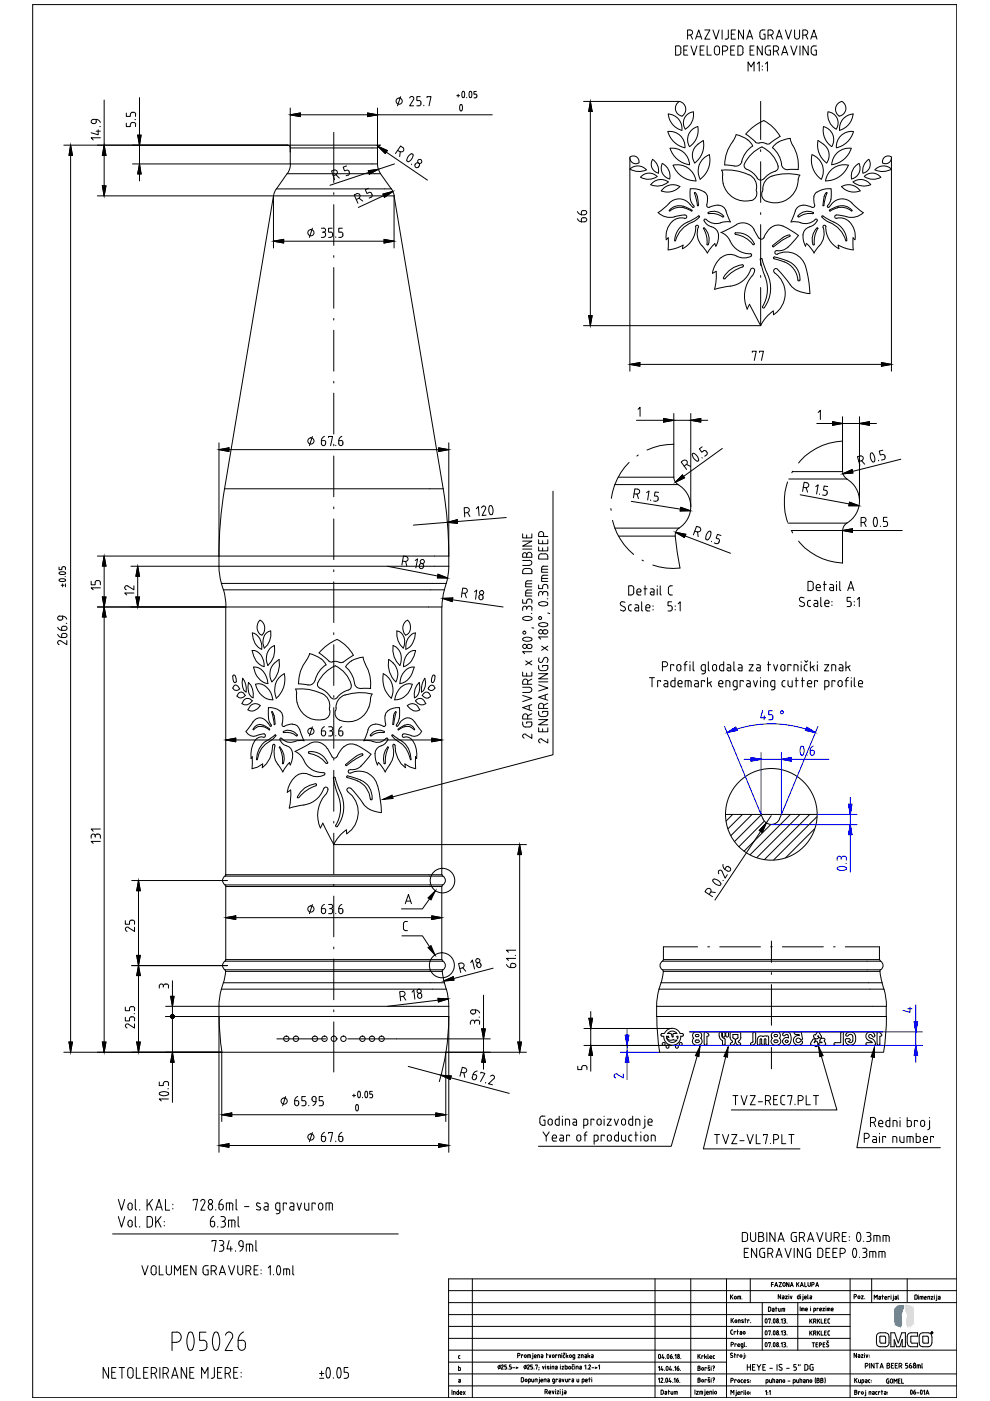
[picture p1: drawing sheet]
<svg xmlns="http://www.w3.org/2000/svg" width="210mm" height="297mm" viewBox="0 0 210 297" stroke-linecap="round" stroke-linejoin="round" font-family="sans-serif">
<!-- layer: 0 -->
<g fill="none" stroke="#000" stroke-width=".21">
<path d="M97.1 20v.6M98.1 19.4l-.2 .6 .2 .7M98.4 19.4h-.3M98.4 19.4l.1 .6-.1 .7M99.6 19.4l-.2 .6 .2 .7M99.9 19.4h-.3M99.9 19.4l.2 .6-.2 .7M100.8 19.9l.3 .4M101 19.4h-.5v.6h.3M143.7 9.7h-.5v2h.6a.61 .61 0 0 0 .6-.6M143.8 9.7a.61 .61 0 0 1 .6 .6M144.3 10.3v.8"/>
<path d="M145 10.6h.6M145.8 7.5h.5M145.8 9.7h-.8v2h.8M146.3 7.4a.53 .53 0 0 0 .5-.5 .53 .53 0 0 0-.5-.5h-.5v1.9M146.4 7.5l.4 .8M146.5 9.7l.6 2 .7-2M147.5 8.3l.7-1.9 .6 1.9M147.7 7.8h.9M148.4 10.6h.7M149.3 9.7h-.9v2h.9M149.4 6.4h1.1l-1.1 1.9h1.1M149.9 9.7v2h.9"/>
<path d="M151.2 6.4l.6 1.9 .7-1.9M151.5 10.3v.8M151.5 10.3a.53 .53 0 0 1 .5-.6 .53 .53 0 0 1 .6 .6v.8a.53 .53 0 0 1-.6 .5 .53 .53 0 0 1-.5-.5M153.1 6.4v1.9M153.2 10.8h.5M153.7 9.7h-.5v2M153.7 8.3h.3M153.8 9.7a.53 .53 0 0 1 .5 .6 .53 .53 0 0 1-.5 .5M154.4 6.4v1.5M154.5 7.9l-.3 .3-.2 .1M154.9 10.6h.7M155.1 7.2h.6"/>
<path d="M155.8 9.7h-.9v2h.9M155.9 6.4h-.8v1.9h.8M156.9 9.7h-.5v2h.5M156.9 9.7a.61 .61 0 0 1 .7 .6M157.5 10.3l.1 .8a.61 .61 0 0 1-.7 .6M157.6 6.4v1.9l-1-1.9v1.9M158.3 8.3l.6-1.9 .7 1.9M158.5 7.8h.9M158.6 15.1v-2l.6 1.1 .7-1.1v2M159 10.6h.7M159.9 9.7h-.9v2h.9M160.6 13.5l.4-.4v2"/>
<path d="M161.1 6.9v.9M161.6 9.7v2l-1-2v2M161.6 14v.1M161.6 14.7v.2M161.9 7.2h.3v1.1l-.8-.1-.3-.4M162.2 6.4h-.8l-.3 .5M162.2 10.3v.8M162.3 11.1l.3 .5h.2M162.3 13.5l.4-.4v2M162.8 9.7h.6M162.8 9.7l-.4 .3-.1 .3M162.8 7.5h.6"/>
<path d="M163 10.6h.4v1.1h-.6M163.4 7.4a.53 .53 0 0 0 .5-.5 .53 .53 0 0 0-.5-.5h-.6v1.9M163.5 7.5l.4 .8M164 10.8h.5M164.5 9.7h-.5v2M164.6 9.7a.53 .53 0 0 1 .5 .6 .53 .53 0 0 1-.5 .5M164.6 8.3l.6-1.9 .6 1.9M164.7 10.8l.4 .9M164.7 7.8h1M165.7 11.7l.7-2 .6 2M165.9 11.1h.9M166.5 6.4l.7 1.9 .6-1.9"/>
<path d="M167.7 9.7l.6 2 .7-2M168.5 6.4v1.4a.53 .53 0 0 0 .5 .5 .53 .53 0 0 0 .5-.5v-1.4M169.6 9.7v2M170.2 7.5h.5M170.7 7.4a.53 .53 0 0 0 .6-.5 .53 .53 0 0 0-.6-.5h-.5v1.9M170.8 7.5l.5 .8M171.4 9.7v2l-1.1-2v2M171.9 8.3l.7-1.9 .6 1.9M172.1 7.8h.9M173.1 9.7h-.5l-.5 .3a1.43 1.43 0 0 0 .2 1.6l.8 .1v-1.1h-.4M13.5 30.8h67.1M15 30.8l.4 2.1h-.8z"/>
<path d="M15 32.9v188M20.4 25.3v.5a.51 .51 0 0 1-.4 .5 .51 .51 0 0 1-.6-.4 .51 .51 0 0 1 .4-.6 1.24 1.24 0 0 1 1.5 .7M20.4 27.8h.9M20.8 27.5v1.1l-1.5-.4M21.2 26.8h.1M21.3 29.2h-2l.5 .5M21.7 39.4h.8l-.4 2.1zM22.1 30.8l.4 2.1h-.8zM22.1 21.2v9.6M22.1 32.9v6.5M26.8 26.1v.7h.8v-.4M26.8 24v.7h.8v-.4"/>
<path d="M27.7 26.4a.57 .57 0 0 1 .5-.4 .57 .57 0 0 1 .6 .4M28.1 23.8h.2M28.1 23.8l-.4 .2v.2M28.3 23.8l.3 .1 .2 .3M28.6 25.4h.1M28.7 24.3v.4M28.7 26.4v.4M29.2 28.7h.7l-.3 2.1zM29.6 34.8l.3 2.1h-.7zM29.6 20.7v8M29.6 30.8v4M29.6 36.9v1.5"/>
<path d="M60.9 36.8h19.8l2.3 3.2h-24.4zM61 30.8l.5 .3v.2M61.5 24.3l2.2-.3v.7zM61.5 22.9v11.9M61.5 31.4h18.5M61.6 34.7l-.3 1.3-.4 .8M63.7 24.3h14.2M70.8 28.1v10.6M71.1 37.1l-.5 .2M71.2 37.1a.53 .53 0 0 0 .3-.7 .53 .53 0 0 0-.7-.3l-.5 .1 .6 1.9M71.3 37.1l.7 .7M73.5 35.2l-.7 .2 .3 .8 .3-.1"/>
<path d="M73.5 36.1l.4 .1 .1 .2M73.8 37.1l-.4 .2M74 36.4l.1 .2M74.1 36.6l-.1 .4-.2 .1M77.9 24l2.1 .3-2.1 .4zM78.1 36.2l2.1-.3-1.9 1zM78.1 39.9l-.6 .3 .3 .8 .4-.1M78.2 36.5l-8.2 2.8M80 22.9v11.9h-51.9M80 24.3h24.4M80 34.7l.3 1.3 .4 .8M80.1 31l2 .9-.4 .7z"/>
<path d="M80.7 30.8l-.5 .3-.1 .2M81.9 32.3l8.7 5.9M83.6 34.8l-3.4 1.1M84.3 31.9l.5 .3M84.8 32.1a.51 .51 0 0 0 .7-.1 .51 .51 0 0 0-.1-.7l-.5-.4-1.1 1.7M84.9 32.2l-.2 1M84.9 20.5l-.6 1.9M86.9 20.8a.44 .44 0 0 1 .6-.3 .44 .44 0 0 1 .2 .6l-.8 1.3h.8M87.3 34.8l-.1 .1M87.6 32.9l-.4 .9-.6 .5-.3-.2a1.32 1.32 0 0 1 1.2-1.5l.1 .3M88 34.9a.48 .48 0 0 1 .6-.4 .48 .48 0 0 1 .3 .7M88 34.9a.44 .44 0 0 0 .1 .6 .44 .44 0 0 0 .7-.1"/>
<path d="M88.4 22.4h.4M88.8 21.3l.2 .1 .3 .3M88.8 35.2l-.1 .2M89.1 20.5h-.7v.8h.4M89.2 21.8v.2M89.3 22l-.3 .4h-.2M89.9 22.3v.1M90.5 20.7v-.2h.9l-.4 1.9M96.8 20.3h.6M97.6 23.5l-.1-1 .2-.3h.2a1.27 1.27 0 0 1 0 1.3M97.6 23.5h.3M98.1 20.6h.3"/>
<path d="M99 20.7h.1M99.6 20.6h.3M100.5 20.7h.3M101.1 20.3v.1M101.1 20.4l-.3 .3M123.7 21.5h20.3M125.2 21.5l.3 2.1h-.7zM125.2 23.6v43.3M133.5 35.9a2.43 2.43 0 0 1 3.6 .1 3.8 3.8 0 0 1-3.5-.1M133.5 33.5v45.2M133.6 33.3a1.2 1.2 0 0 1 1.3 0 1.2 1.2 0 0 1 .6 1.2 1.25 1.25 0 0 1-1.4 0 1.25 1.25 0 0 1-.5-1.2M138.3 33.8a2.86 2.86 0 0 1 1.3 2.9"/>
<path d="M138.4 33.8a1.93 1.93 0 0 0 1.2 2.9M139.3 37.4a2.35 2.35 0 0 0-3.5 .2M139.3 37.4a3.3 3.3 0 0 1-3.5 .2M140.4 34.7a2.91 2.91 0 0 1 1.6 3.2 2.35 2.35 0 0 1-1.6-3.2zM141.6 27.9a3.2 3.2 0 0 1 3.6 3.4 4.8 4.8 0 0 1-3.6-3.4M141.7 38.6a3.5 3.5 0 0 1-3.8 .5M141.7 38.6a2.65 2.65 0 0 0-3.7 .6M142.1 31.4a3.7 3.7 0 0 1 4.1 3.5 5 5 0 0 1-4.1-3.5zM142.7 35a4 4 0 0 1 4.9 3.4 5.2 5.2 0 0 1-4.9-3.4M144.1 21.5a1.71 1.71 0 0 1 1.3 1.4 1.71 1.71 0 0 1-.8 1.7M144.1 21.5a1.67 1.67 0 0 0-.9 1.8 1.67 1.67 0 0 0 1.4 1.3M144.1 39.5a3.5 3.5 0 0 1-3.9 1"/>
<path d="M144.2 39.6a2.94 2.94 0 0 0-4 .9M144.6 27.6a3.9 3.9 0 0 1-2.9-3.4 3.1 3.1 0 0 1 2.9 3.5M147 23.7a3.5 3.5 0 0 1-1.7 3.7M147 23.7a2.35 2.35 0 0 0-1.7 3.7M148 30.6l1.1-.8a4.7 4.7 0 0 1-1.8 4.8 2.92 2.92 0 0 1 .7-4M148 26.8a2.86 2.86 0 0 0-1.8 4.3M148 26.9a4.2 4.2 0 0 1-1.8 4.2M150.4 32.8a5 5 0 0 1-2 5.2M150.4 32.8a3.7 3.7 0 0 0-1.9 5.2M153 36.1a11 11 0 0 1 5.8 1M153 36.1l.2 .7 .1 2.1M153.3 38.9a4.8 4.8 0 0 0 5.9 3.6"/>
<path d="M155.4 30a8.1 8.1 0 0 0-1.7 5M156.1 28.5l-.7 1.4M156.1 28.5l1 .4 1.4 .7M157.3 34.2a1.42 1.42 0 0 1-2 .9l-1.7-.1M157.9 34.7l-.1 .5 .1 .4a6.1 6.1 0 0 1 2.7 2.2M158.2 28.4l2 1.7M158.5 29.6l.6 .6 .5 .7-.9 .8-.8 .9-.7 1.7M158.8 37.1a2.77 2.77 0 0 1 1.6 2.9M160.2 30.1l.8 .2M160.6 37.8a.87 .87 0 0 0 1.4 .1M160.9 30.3a1.75 1.75 0 0 1 1.5 .2M161.3 21.5v8.1"/>
<path d="M161.3 31.8v.3M161.3 34.3v8.6M161.6 31.1l-1.9 1.2-1 1.1-.8 1.3M161.6 31.2a6.4 6.4 0 0 1 3.4 4M162 25.6l1.7 1.2 .9 1 .8 1.1M162 25.6l-1.8 1-2.1 1.8M163.3 30.4l-.3 .1h-.6M165 35.2v.5l-.3 .4a6.6 6.6 0 0 0-2.7 1.8M165.4 28.9l-2.2 1.5M165.7 34.9a1.29 1.29 0 0 0 1.4 1.1M165.7 34.8l-.3-1.1-.5-1.1-1.1-1.3a4.8 4.8 0 0 1 3.7-2l.1 .4a15.8 15.8 0 0 1 1.6 4.2v2.1l-2.1-.1M169.2 38.1a4.9 4.9 0 0 1-6.7 4.5"/>
<path d="M169.6 37.1a10.5 10.5 0 0 0-6.5 .5 3.6 3.6 0 0 0-1.5 3.1M169.6 37.1l-.4 1M172.2 32.8a3.7 3.7 0 0 1 1.9 5.2 5 5 0 0 1-1.9-5.2zM173.4 29.8a3.4 3.4 0 0 1 2.2 4.2l-.3 .6a4.7 4.7 0 0 1-1.9-4.8zM174.6 26.9a4.2 4.2 0 0 0 1.7 4.2M174.6 26.8a2.86 2.86 0 0 1 1.8 4.3M175.5 23.7a3.5 3.5 0 0 0 1.8 3.7M175.6 23.7a2.35 2.35 0 0 1 1.7 3.7M177.3 32.6l1.2-.9 1-.2 1-.1a5 5 0 0 1-4.2 3.5l.4-1.4zM178.4 39.5a3.5 3.5 0 0 0 4 1M178.4 39.6a2.94 2.94 0 0 1 4 .9M178.5 21.5a1.67 1.67 0 0 1 .8 1.8 1.67 1.67 0 0 1-1.4 1.3"/>
<path d="M178.5 21.5a1.71 1.71 0 0 0-1.3 1.4 1.71 1.71 0 0 0 .7 1.7M179.9 35a4 4 0 0 0-4.9 3.4 5.2 5.2 0 0 0 4.9-3.4M180.6 37.9a2.94 2.94 0 0 1 1.5-3.2 2.35 2.35 0 0 1-1.5 3.2M180.9 24.2a3.9 3.9 0 0 1-2.9 3.4M180.9 38.6a2.65 2.65 0 0 1 3.7 .6 3.5 3.5 0 0 1-3.7-.6zM180.9 24.2a3.1 3.1 0 0 0-2.9 3.5M180.9 27.9a3.2 3.2 0 0 0-3.6 3.4M181 27.9a4.8 4.8 0 0 1-3.7 3.4M183.2 37.4a2.35 2.35 0 0 1 3.5 .2 3.1 3.1 0 0 1-3.5-.2zM184.2 33.8a2.86 2.86 0 0 0-1.2 2.9M184.2 33.8a1.93 1.93 0 0 1-1.2 2.9M185.5 36a2.43 2.43 0 0 1 3.5-.1 3.8 3.8 0 0 1-3.5 .1z"/>
<path d="M189 33.5v45.2M189 33.3a1.24 1.24 0 0 0-1.4 0 1.24 1.24 0 0 0-.5 1.2 1.25 1.25 0 0 0 1.3 0 1.25 1.25 0 0 0 .6-1.2M20.6 41.5h63M58 51.1l2.1-.3v.7zM58 41.5v11.1M58 41.5l-10.4 62.1M58.6 40l-.6 1.5M60.1 51.1h21.3M66.2 48.4l-.6 1.9M68.1 48.4h.5M68.1 50.3h.5M68.6 48.3a.47 .47 0 0 1 .4 .6 .47 .47 0 0 1-.6 .3"/>
<path d="M68.6 49.2l.2 .1 .2 .3M69 49.7v.2M69 49.8l-.2 .4-.2 .1M69.7 50.3h.4M70.1 49.2l.2 .1 .3 .3M70.4 48.4h-.7v.8h.4M70.5 49.7v.2M70.6 49.8l-.3 .4-.2 .1M70.8 40.9v.3M70.8 43.4v8.6M70.8 54.2v.4M70.8 56.7v8.7"/>
<path d="M71.2 50.2v.1M71.8 50.3h.4M72.3 49.2l.2 .1 .2 .3M72.6 48.4h-.8v.8h.4M72.7 49.7v.2M72.7 49.8l-.2 .4-.2 .1M76 42.1l-.4 .2M76 42a.52 .52 0 0 0 .3-.7 .52 .52 0 0 0-.7-.2l-.5 .2 .8 1.8M76.1 42l.8 .6M78.2 40.8h.3l.3 .2M78.8 41.1a.45 .45 0 0 1-.1 .7l-.4 .2M81.2 41.1l2.1-.5-1.8 1.2z"/>
<path d="M81.4 41.5l-5.4 2.5M81.4 50.8l2.2 .3-2.2 .4zM83 40l.6 1.5M83.6 41.5v11.1M83.6 41.5l10.4 62.1M122.4 46.4a.99 .99 0 0 0 .9 .6M122.4 44.9a.99 .99 0 0 0 .9 .6M123.3 45.1v.5h.6M123.7 46.2h.2M123.7 44.7h.2M123.7 46.1l-.4 .3v.6h.6M123.7 44.6l-.3 .1-.1 .4"/>
<path d="M124 46.1a.44 .44 0 0 1 .4 .5 .44 .44 0 0 1-.4 .4M124 44.6a.44 .44 0 0 1 .4 .5 .44 .44 0 0 1-.4 .4M139.5 45.1a4 4 0 0 0 4.4 .6l1.3-.1M141.3 50.8l.4-.4-.1 2.6M141.9 43.1a2.86 2.86 0 0 1 4.4 .2M141.9 43.1l-2.4 2M143 51h.2M144.8 43.7a2.41 2.41 0 0 0-2.9 1h.2M144.8 43.7l1.9 .8M144.9 52l-1.6 .6-1.6 .4M145.1 44.1a3.4 3.4 0 0 0-3 .6M145.1 44.1l1.5 .6"/>
<path d="M145.1 46.3a3.5 3.5 0 0 0-3.9 3.9l.1 .6M145.2 45.6a.36 .36 0 0 1 .4 .4 .36 .36 0 0 1-.4 .3M146.3 43.3l.6 .6M146.4 40a4.3 4.3 0 0 0 .7 3.6M146.4 40l1.5 .1 1.5 .6M146.7 44.5v.2h-.1M147.1 43.7v.2h-.2M147.4 40.8l-.2 .2 .7 2.6M147.4 40.9a4.9 4.9 0 0 1 .7 2.6M147.5 48.1a.32 .32 0 0 1 .3-.3 .32 .32 0 0 1 .3 .4M147.5 48.1a5.1 5.1 0 0 1-2.8 4.6l.1-.7M148.1 48.2a4.1 4.1 0 0 0 1.2 4.5l.7 .9 1.6-2"/>
<path d="M148.1 43.5l-.2 .1M148.3 46v-.2h-.2l-1.3 .8a5 5 0 0 0-3.8 4.4M148.3 46l-.9 .8a6.4 6.4 0 0 0-4.2 4.2M149.2 48.3a3 3 0 0 1 .9 3.6h-.1a7.8 7.8 0 0 0-.8-3.6zM149.3 46.8v-.2l.3-.2a3.5 3.5 0 0 0 4 .6l1.3 .1M149.3 46.8l.8 .9 .8 .4M149.4 40.7l.4 .4 .2 .6M150 41.7l-.2 1.9 .2 .3 .3 .1 2-.5M150.2 45l-.1 .2a5.8 5.8 0 0 1 3.2 .8l.1-.1a2.65 2.65 0 0 0-3.2-.9M150.9 48.1a2.25 2.25 0 0 1 1.3 3.2l-.4 .9M151.5 51.6l.3 .6M152.3 43.5a1.67 1.67 0 0 1 1.6 1.2"/>
<path d="M152.9 49.3l1.1 .7 .8 1.1M152.9 54.6l-.9 .9a5.2 5.2 0 0 0-.9 2.5l.7-.5v1.9l-.3 1.9 3.3-.6M153.4 58.9v.2h.3M153.9 44.7l1 2.3M154.8 51.1a4.7 4.7 0 0 0 4.5 2.8l-.1 .3M156 49.7l1.2 .3 1 .6 1.4 1.2M156 49.4a3.8 3.8 0 0 1 3.9 2.3M156 49.3l-.2 .2 .2 .2M156.1 47.6a2.77 2.77 0 0 1 3.8 1.1M156.1 47.7l-3.2 1.6M157.5 56.6l.1-.3-.1-.1a5.1 5.1 0 0 0-4.1 2.7M157.5 56.6l-1.8 .8-1.1 .8-.9 .9"/>
<path d="M159.1 57.2a.44 .44 0 0 1 .6-.3 .44 .44 0 0 1 .3 .4M159.1 57.2a5.2 5.2 0 0 1-4.3 3.5M159.3 54.3a3.6 3.6 0 0 1-3.7-.2 2.82 2.82 0 0 0-2.7 .5M159.8 48.7l1.1 1.8M159.9 51.6v.3l-.3-.1M160 57.3l-.2 .6a7 7 0 0 0-1.4 7.6M160.4 40v.6M160.4 40.6a1.59 1.59 0 0 1-1.1 1.9M161.2 55l.5 2.4a7.8 7.8 0 0 1 0 7.6M161.2 55l.1-.2 .3 .1 .5 1.6a9.2 9.2 0 0 1 1 6.5l-1 2.2M161.3 45.1v.4M161.3 47.6v8.7"/>
<path d="M161.3 58.4v.4M161.6 40.6a1.59 1.59 0 0 0 .9 2.1M163.4 48.3l-1.2 1.6a.86 .86 0 0 1-.7 .8l-.6-.3M164.7 53.1a.4 .4 0 0 0-.4 .5 .4 .4 0 0 0 .6 .3M164.9 53.9a4.3 4.3 0 0 1 5.9 2.6M166 47.9a2.31 2.31 0 0 0-2.6 .4M166 47.9l3.3 2-2.2 2.5M166.3 55.5l-2.2-.6-.1-.3 .2-.1a11.2 11.2 0 0 1 4.1 1.6 3.8 3.8 0 0 1 1.2 3.4h-.3v-.1M166.3 55.5a4.6 4.6 0 0 1 2.9 3.9M167 52.4a2.73 2.73 0 0 1-2.3 .7M167.3 49.8a8 8 0 0 0-3.5 2.3M167.4 49.8l.1 .1-.1 .2"/>
<path d="M167.4 50.1l-1.6 .9-1.8 1.3h-.2v-.2M168.6 44.7l-.9 2.3M170.3 43.5a1.67 1.67 0 0 0-1.7 1.2M170.8 56.5a24.2 24.2 0 0 1 .9 5.8 5.3 5.3 0 0 1-4.9-2.9l-1.1-1.4a1.97 1.97 0 0 0-1.2-1.1l-.4 .3-.1 .3a6.7 6.7 0 0 1 2.5 4.2 5.4 5.4 0 0 1-2.5 5M172.4 45l.1 .2a5.8 5.8 0 0 0-3.2 .8l-.1-.1a2.55 2.55 0 0 1 3.2-.9M172.6 41.7l.1 1.9-.1 .3-.3 .1-2-.5M173.2 40.7l-.4 .4-.2 .6M173.2 40.7l1.5-.6 1.5-.1v2.3M173.2 46.8l-.4 .7-.7 .4a2.29 2.29 0 0 0-1.7 3.4l.4 .9 .2-.6 1.1 1.2 .5 .9M173.3 46.8v-.2l-.3-.2a3.4 3.4 0 0 1-4 .6l-1.3 .1M173.4 48.4l-.6 1.6-.1 1.8-.3 .1a3 3 0 0 1 1-3.6v.2M174.2 46l.9 .8a6.4 6.4 0 0 1 4.2 4.2"/>
<path d="M174.5 45.8h-.2v.2M174.5 45.8l1.3 .8a5 5 0 0 1 3.7 4.4h-.2M175.1 48.1a5.1 5.1 0 0 0 2.8 4.6l-.2-.7M175.1 48.1a.32 .32 0 0 0-.4-.3 .32 .32 0 0 0-.2 .4 4.1 4.1 0 0 1-1.3 4.5l-.6 .9M175.2 40.9a4.6 4.6 0 0 0-.6 2.7h.1M175.2 40.8l.2 .2M175.3 41l-.6 2.6M175.5 43.7v.2h.2M176.2 42.3l-.3 .7-.5 .6M176.3 43.3l-.6 .6M177.4 45.6l2.2 .3M177.4 45.6a.36 .36 0 0 0-.4 .4 .36 .36 0 0 0 .4 .3"/>
<path d="M177.4 46.3a3.5 3.5 0 0 1 3.9 3.9v.6M177.5 44.1a3.4 3.4 0 0 1 3 .6M177.5 44.1l-1.5 .6M177.7 52l1.6 .6 1.6 .4M180.5 44.7h.1a2.81 2.81 0 0 0-4-.5l-.7 .4 .1 .1M180.6 43.1l2.4 2a3.6 3.6 0 0 1-3.4 .9M180.6 43.1a2.86 2.86 0 0 0-4.3 .2M181.3 50.8l-.4-.4v2.6M70.8 67.5v.4M70.8 70v8.7M123.7 69h37.6M124.8 66.9h.7l-.3 2.1z"/>
<path d="M133.5 77.3l2.2-.4v.7zM135.7 77.3h51.2M158.4 65.6l.5-1.1 2.4 4.5M159.5 74.7v-.2h.8l-.4 1.9M161 74.7v-.2h.9l-.5 1.9M161.3 61v8M161.7 65l.1 .3 .3-.1M164 66.8v-.9l-1.8 1.6-.9 1.5M186.9 76.9l2.1 .4-2.1 .3zM46.4 95.3l2.1-.3v.7zM46.4 93.9v26.1l.2 1.9 .3 1.8M48.5 95.3h44.5"/>
<path d="M66.2 92.5l-.6 2M68.1 94a.44 .44 0 0 0 .5 .5 .44 .44 0 0 0 .4-.5M68.6 93.4h-.5v.7M68.6 93.4l.4 .1 .1 .3M68.8 92.5a.99 .99 0 0 0-.7 .9M69 93.9v.2M69.7 92.8v-.3h.8l-.4 2M70.8 80.9v.3M70.8 83.4v8.6M70.8 94.2v.3M70.8 96.7v8.6M71.2 94.4v.1"/>
<path d="M71.8 94a.44 .44 0 0 0 .5 .5 .44 .44 0 0 0 .4-.5M72.2 93.4h-.4v.7M72.3 93.4l.3 .1 .1 .3M72.5 92.5a.99 .99 0 0 0-.7 .9M72.7 93.9v.2M93 95l2.2 .3-2.2 .4zM95.2 93.9v26.2M133.4 98a13.6 13.6 0 0 0-3.8 7.7M134.9 89.1h5.8M135.3 86.8l.4-.4v1.9M135.3 96.5l-.3 .2M140.7 88.7l2.2 .4-2.2 .4z"/>
<path d="M142.9 94.2a12.7 12.7 0 0 0-5.7 1.2M142.9 87.7v13.5h-11.9M142.9 89.1h3.6M144.9 97.6l-.5 .4 1.2 1.5M144.9 97.6a.53 .53 0 0 1 .7 .2 .53 .53 0 0 1-.1 .7l-.4 .3M145.6 98.5l.8 .4M146.5 89.1l2.1-.4v.8zM146.5 87.7v19.7M146.9 96.1a1.33 1.33 0 0 1 1.1 1.6 1.33 1.33 0 0 1-1.1-1.6zM148.6 89.1h1.5M148.8 97l.1 .1M148.9 94.7l-.6 .5 .5 .7 .3-.3"/>
<path d="M149.1 95.6l.3-.1 .4 .2M149.7 95.7l.1 .2M149.8 96.5l-.4 .2M149.9 95.9v.4l-.1 .2M153.1 95.1l-8.2 5.9M168 99.9l-.1 .3M173.2 89.8h3.3M173.5 87.5l.4-.5v1.9M176.5 89.4l2.1 .4-2.1 .4zM178.6 93.5a12.8 12.8 0 0 0-9.3 4.7M178.6 88.3v11.7h-10.6M178.6 89.8h3.6"/>
<path d="M178.7 100l.1 .7 .8 .8M182.2 89.8l2.1-.4v.8zM182.2 88.3v18M182.4 96.7l-.6 .1 .5 1.9M182.4 96.7a.53 .53 0 0 1 .6 .3 .53 .53 0 0 1-.4 .7M182.6 97.7l-.5 .1M182.7 97.7l.6 .7M184.3 89.8h1.5M184.7 96.1l.1-.1a1.34 1.34 0 0 1 .4 2 1.4 1.4 0 0 1-.5-1.9zM186.3 97.6v.1M187.1 96.4h.2l.3 .3M187.2 95.5l-.8 .1 .2 .9 .5-.1"/>
<path d="M187.3 97.5h-.4M187.6 96.7v.2M187.7 96.9l-.1 .4-.2 .1M191 97.4l-10.3 2.5M22.1 117.9l.4 2.1h-.8zM47.6 103.6l-.9 7.1-.3 7.2M47.6 103.6h46.4M70.8 107.5v.4M70.8 110v8.7M85.4 119h.5a.53 .53 0 0 0 .6-.4 .53 .53 0 0 0-.4-.6l-.6-.1-.3 1.9M86 119.1l.3 .9M88 118.8l.5-.3-.3 1.9"/>
<path d="M88.9 119.9v.2M88.9 119.8a.46 .46 0 0 1 .7-.3 .46 .46 0 0 1 .1 .7M94 103.6l.9 7.1 .3 7.2h-74.6M94.9 110.7l2-.5 .1 .8zM94.9 110.7l-7.2 .6M98.9 107.6l-.5 .1 .1 1.9M98.9 107.6a.53 .53 0 0 1 .6 .5 .53 .53 0 0 1-.5 .6M99 108.7l-.5 .1M99.1 108.7l.5 .8M101 107.9l.4-.5 .2 1.9M102.5 107.3l.4 .2v.4M102.5 107.3l-.4 .4"/>
<path d="M102.9 108l-.7 1.3 .9-.1M104.2 107.3l-.3-.1-.2 .5-.1 .7 .3 .7M104.3 107.3l.2 .6-.1 1.1M104.4 109l-.2 .1-.3-.1M107.3 109.7l-10.3 .9M110.8 114.7h2l-2 1.1h2M110.8 113.2v.8h2v-.8M110.8 119.9h1.4M110.8 118.8h1.4M110.8 116.4h2M110.9 117.4a.44 .44 0 0 1 .5-.2 .44 .44 0 0 1 .3 .4 .53 .53 0 0 1 .5-.5 .53 .53 0 0 1 .6 .5v.6h-2zM111.7 113.4v.6"/>
<path d="M111.7 117.6v.6M112.2 118.8a.53 .53 0 0 1 .6 .5 .53 .53 0 0 1-.6 .5M114.2 118v.5h1.9v-.5M114.2 116v.8h1.9v-.8M114.2 114.4v.9h1.9v-.9M115 114.6v.7M115 116.2v.6M115.3 113.7v-.5a.53 .53 0 0 0-.6-.5 .53 .53 0 0 0-.5 .5v.5h1.9M115.5 117.4h-.7a.61 .61 0 0 0-.6 .6M115.5 117.4a.61 .61 0 0 1 .6 .6M117.2 104.1v55.9l-36 9.5M129.5 107.8l.1 .4"/>
<path d="M129.9 110.3a13.4 13.4 0 0 0 4.5 7.3M130.3 112h13.7M130.3 102.7h13.4M131.1 113.7h12.1M133.8 106.3l10.5 1.7M134.4 104.7l.6 .1M135.1 104.8l.3 .9M135.2 103.7l-.6-.1-.3 1.9M135.2 103.7a.53 .53 0 0 1 .4 .6 .53 .53 0 0 1-.6 .4M136.1 118.7l.3 .2M137.1 104.4l.5-.3-.3 1.9M138 106v.1"/>
<path d="M139.2 105.2l.2 .1 .2 .4M139.5 105.7v.2M139.6 105.9l-.3 .3h-.7M139.6 104.4l-.7-.1-.1 .9h.4M142.9 101.2l.1 .7 .8 .8M143.2 113.7l1 6.7a13.1 13.1 0 0 1-5.8-.6M143.2 112.9l2.2 .4-.3 .7zM143.8 102.7a5.4 5.4 0 0 1 .2 9.3M144 112a1.8 1.8 0 0 0-.8 1.6M144.3 107.6l2.1 .7h-2.2zM144.7 100.7l.4 .6-1.9 .9zM145.2 113.6l9.7 3.7"/>
<path d="M147.3 112.6l.5 .2M147.9 112.8l.1 1M148.2 111.8l-.5-.2-.7 1.8M148.2 111.8a.53 .53 0 0 1 .3 .6 .53 .53 0 0 1-.6 .3M150.3 112.7l-.5 .5-.2 1.1M150.3 112.6h.3l.1 .2M150.7 112.8v.7l-.4 .7-.3 .3-.3-.2M150.9 114.8l-.1 .1M151.5 115.1l.3 .2M152.3 114.2l.2 .1v.5M152.4 115l-.3 .3-.2-.1M152.5 114.8l-.1 .2"/>
<path d="M152.9 113.5l-.8-.2-.3 .8 .4 .2M167 102.2a13.3 13.3 0 0 0 0 8.5M167.2 101.6h12.3a5.4 5.4 0 0 1 0 9.3h-12.4M167.8 112.5h10.8v6.9a12.8 12.8 0 0 1-9.3-4.7M167.9 112.6l.1 .4M169.7 104.9l10.4 1.9M170.3 103.3l.5 .1M170.9 103.4a.51 .51 0 0 0 .6-.4 .51 .51 0 0 0-.4-.6l-.6-.2-.3 2M170.9 103.4l.3 1M173 103.2l.5-.4-.4 1.9M173.8 104.7v.1M174.4 104.9l.4 .1"/>
<path d="M175.1 103.9a.57 .57 0 0 1 .3 .7 .57 .57 0 0 1-.6 .4M175.5 103.2l-.8-.2-.1 .9 .4 .1M178.6 112.5l2.1-.4v.8zM178.7 100.5l2-.9 .1 .7zM179.6 110.9l-.8 .8-.1 .8M180.1 106.5l2 .7h-2.1zM180.7 112.5h10.6M182.6 110.8h.5M183.1 109.7h-.5v1.9M183.1 109.7a.53 .53 0 0 1 .5 .5 .53 .53 0 0 1-.5 .5M183.2 110.8l.4 .8M185.4 109.8l.3-.1a1.39 1.39 0 0 1-.1 1.9 1.35 1.35 0 0 1-.2-1.8z"/>
<path d="M186.7 111.5v.1M187.8 110.5l.2 .1 .2 .4M188.1 109.7h-.8v.9h.4M188.2 111v.2M188.2 111.2l-.2 .4h-.7M12.2 136.2l.3 .5M12.2 134.5a.99 .99 0 0 0 .9 .7M12.2 133a.99 .99 0 0 0 .9 .6M12.6 122.8v.4M12.6 121.4v.3M12.6 123.2l.6 .1 .6-.1M12.6 122.8l.6-.1 .6 .1"/>
<path d="M12.6 121.7l.6 .1 .6-.1M12.6 121.4l.6-.2 .6 .2M12.6 130.6a1.24 1.24 0 0 1 1.6 .7M12.7 130.6a.51 .51 0 0 0-.4 .6 .51 .51 0 0 0 .6 .4 .51 .51 0 0 0 .4-.6M12.9 135.9h-.5l-.2 .4M13 124.1h.6M13.1 135.2h.6M13.1 133.6h.6M13.3 123.8v.6M13.3 130.6v.5M13.5 134.3l-.4 .3v.6M13.5 134.3h.2"/>
<path d="M13.6 120.1l-.4 .2-.1 .5h-.6v-.6M13.6 120.1l.3 .2v.5M13.7 132.8l-.5 .1-.1 .7M13.8 134.3a.44 .44 0 0 1 .4 .4 .44 .44 0 0 1-.4 .5M13.8 132.8a.44 .44 0 0 1 .4 .4 .44 .44 0 0 1-.4 .4M13.8 122.3h.1M13.8 122.8v.4M13.8 121.4v.3M13.9 123.8v.6M14 132.2h.2M14.2 135.8v.9l-1.3-.8M19.3 123.2v.8h.9v-.5a.57 .57 0 0 1 .5-.4 .57 .57 0 0 1 .6 .4v.5"/>
<path d="M20.6 128.7h73.1v56.8h-45.8v-56.8M21.3 124.6h-2l.5 .5M21.7 126.6h.8l-.4 2.1zM22.1 128.7l.4 2.1h-.8zM22.1 120v6.6M22.1 130.8v90.1M27.1 124.2a.44 .44 0 0 0-.6 .2 .44 .44 0 0 0 .3 .6M27.8 120.1h67.4M28.4 125.7h-2l.5 .5M28.4 124.2v.9l-1.3-.9M28.8 126.6h.8l-.4 2.1zM29.2 120.1l.4 2.1h-.8z"/>
<path d="M29.2 122.2v4.4M46.9 123.7h47.7l-.4 1.4h-46.8zM47.4 125l.4 1.8 .1 1.9M53.5 137.9a2.86 2.86 0 0 1 2.5 3.5 3.9 3.9 0 0 1-2.5-3.5zM53.5 134.2a2.9 2.9 0 0 1 2 3.5 3.6 3.6 0 0 1-2-3.5zM54.8 131.8l.3-.3a2 2 0 0 1 .4 3.2 1.95 1.95 0 0 1-.7-2.9zM56.5 134.2l.9-.4a3.9 3.9 0 0 1-1.4 3.6 2.92 2.92 0 0 1 .5-3.2zM57.2 137.5l1-.6a4.6 4.6 0 0 1-1.4 4.2 3.4 3.4 0 0 1 .4-3.6zM59.2 139.8a5.1 5.1 0 0 1-1.6 4.8 3.4 3.4 0 0 1 .6-4M59.2 139.8l-1 .8M65 140a7.5 7.5 0 0 0-1.7 5l2 .2M65.6 138.6l1.5 .5 .9 .6"/>
<path d="M65.7 138.6l-.7 1.4M67.7 138.4l1.6 1.4a1.08 1.08 0 0 0 1.6 .4l1 .2M68.1 139.7l.6 .5 .4 .8M70.8 120.8v.4M70.8 123.4v8.6M70.8 134.2v.3M70.8 136.7v8.6M71.5 135.6l-2.4 1.4-1.5 1.4M71.5 135.6l1.7 1.2 1 1 .7 1.1M74.9 138.9l-2.2 1.5M77 139.3l-1.1 .2-1.4 .6M77 139.4l.5 1.4"/>
<path d="M82.2 120.1l10.6 2M82.4 139.8a5.1 5.1 0 0 0 1.5 4.8 3.3 3.3 0 0 0-.6-4M82.4 139.8l1 .8M83.3 136.9a3 3 0 0 1 1.5 4.2 4.7 4.7 0 0 1-1.5-4.2zM84.1 133.8a2.44 2.44 0 0 1 1.4 3.6 4.1 4.1 0 0 1-1.4-3.6zM86 131.7l.4-.2a1.97 1.97 0 0 1-.4 3.2 2.07 2.07 0 0 1 0-3zM86.6 138.4l.5-.3 1-.2a3.8 3.8 0 0 1-2.6 3.5 4 4 0 0 1 1.1-3zM86.9 134.9l.7-.6 .5-.1a3.5 3.5 0 0 1-2.1 3.5 3.4 3.4 0 0 1 .9-2.8zM88.9 120a.44 .44 0 0 0 .3 .6 .44 .44 0 0 0 .6-.4M92.9 121.8l2 .8-2.2-.1zM93.8 126.9l2.2-.1-.1 .8zM94.2 125l-.4 1.8-.1 1.9"/>
<path d="M95.2 120l-.2 1.9-.4 1.8M95.9 127.2l10.8 1.5M97.9 125.7l.6 .1M98.6 125.8l.3 .9M98.6 124.8l-.5-.1-.3 1.9M98.6 124.7a.53 .53 0 0 1 .5 .6 .53 .53 0 0 1-.6 .5M100.6 125.5l.5-.4-.3 1.9M102.4 126.6v.2M102.4 126.6a.46 .46 0 0 0-.5-.5 .46 .46 0 0 0-.4 .6 .44 .44 0 0 0 .4 .5 .44 .44 0 0 0 .5-.4M110.8 127.1v.8h.9v-.4M110.8 121.2v.4h2v-.4M110.8 129v.4"/>
<path d="M110.9 135.3l1.1-.2 .7 .2 .1 .2a1.33 1.33 0 0 1-2 0zM110.9 130.9l1.1-.2 .7 .2 .1 .2a1.33 1.33 0 0 1-2 0zM111.4 125.7h1.4M111.4 123.8h1.4M111.7 129v.2M112.1 136.7h.2M112.1 137.5h.2M112.1 128.5h.2M112.1 127h.2M112.1 136.6a.44 .44 0 0 0-.4 .5 .44 .44 0 0 0 .4 .4M112.1 128.5l-.3 .2-.1 .3a.44 .44 0 0 0-.4-.5 .44 .44 0 0 0-.5 .5M112.1 127l-.3 .2-.1 .2"/>
<path d="M112.2 120.5h-.8a.61 .61 0 0 0-.6 .6M112.2 120.5a.61 .61 0 0 1 .6 .6M112.4 136.6a.44 .44 0 0 1 .4 .5 .44 .44 0 0 1-.4 .4M112.4 128.5l.2 .1 .2 .4M112.4 127l.2 .1 .2 .3M112.6 130h.2M112.8 138.2h-2l.4 .4M112.8 125.1h-1.1l-.3 .4v.9h1.4M112.8 123.1l-1.1 .1-.3 .3v.9h1.4M112.8 133.1l.4 .1M112.8 127.5v.4M112.8 129v.4"/>
<path d="M114.3 139.5l-.1 .5M114.3 127.8l-.1 .2 .1 .2M114.3 128.3l1.1 .2 .7-.2M114.3 127.8l1.1-.2 .7 .2M114.8 122.3v1h1.3M114.8 120.4v.9h1.3M114.8 137l1.3 .9M114.8 122.6h1.3M114.8 120.7h1.3M115.1 125.8a.44 .44 0 0 0-.5-.4 .44 .44 0 0 0-.4 .4v.5M115.2 120.1h.9M115.2 120l-.3 .4"/>
<path d="M115.5 133.6h.2M115.5 134.4h.2M115.5 125.4h.2M115.5 123.9h.2M115.5 133.5a.44 .44 0 0 0-.5 .5 .44 .44 0 0 0 .5 .4M115.5 125.4a.53 .53 0 0 0-.5 .7M115.5 123.9l-.4 .2-.1 .7h-.8v-.8M115.7 133.5a.44 .44 0 0 1 .4 .5 .44 .44 0 0 1-.4 .4M115.7 125.4l.4 .2v.7M115.7 123.9l.4 .2v.7M116 127h.1M116 132.2l.1 .2-.1 .3"/>
<path d="M116 127.8l.1 .2-.1 .2M116.1 132.2l-1.1-.2-.7 .2-.1 .2a1.35 1.35 0 0 0 1.9 .3M116.1 139.8a.44 .44 0 0 0-.3-.4 .44 .44 0 0 0-.5 .2l-.3 .6a.44 .44 0 0 1-.5 .3 .44 .44 0 0 1-.3-.5M116.1 135h-1.9l.4 .5M116.1 122h-1l-.2 .3M116.1 137l-1.3 .9M116.1 130l.5 .1M116.2 139.8l-.2 .7M132 127.6a.44 .44 0 0 0-.5 .3 .44 .44 0 0 0 .3 .5l.6 .3a.48 .48 0 0 1 .1 .7 .48 .48 0 0 1-.7 0l-.3-.1M132 127.6l.5 .1M133.3 128.6v.6M133.3 129.1l.4 .4"/>
<path d="M133.6 129.5h.3M133.8 124.2h-.5v2h.5M133.8 124.2a.61 .61 0 0 1 .6 .6v.8M133.9 128.2a.43 .43 0 0 0-.6 .4M134.4 125.5a.61 .61 0 0 1-.6 .7M134.6 128.2h.4M134.9 128.9h.5M134.9 128.9a.32 .32 0 0 0-.3 .3 .32 .32 0 0 0 .3 .3M135 125.8l.3 .3M135.1 128.2l.3 .2v1.1h-.5M135.3 126.2h.6M135.9 125.3v.2h-.9"/>
<path d="M135.9 125.3a.44 .44 0 0 0-.4-.5 .44 .44 0 0 0-.5 .5v.5M136 129.3l.3 .2M136 127.6v1.7M136.5 124.8h.7M136.8 124.2v2M137.2 129.5h.6M137.8 128.7v.2h-.9M137.8 128.6a.44 .44 0 0 0-.4-.4 .44 .44 0 0 0-.5 .5l.1 .6 .3 .2M138 124.8l.5 .1 .2 .3M138.2 125.5h.5M138.2 125.5a.32 .32 0 0 0-.3 .3 .32 .32 0 0 0 .3 .3M138.5 128.4v.2"/>
<path d="M138.5 129.2v.1M138.7 125.2v1h-.5M139.3 124.2v.1M139.3 124.8v1.4M140 124.2v1.7l.2 .3M141.7 124.7l.1 1.2 .4 .3M142.1 128.4a.53 .53 0 0 1 .4 .7M142.2 126.2h.4M142.2 124.2h.4M142.2 124.2l-.4 .2-.1 .3M142.4 127.6h-.8v.8h.5M142.5 129.1l-.2 .4h-.7"/>
<path d="M143.2 128.4v.2M143.2 129.2v.1M143.8 128l.4-.4v1.9M169.9 126.6a.44 .44 0 0 0-.4 .4 .44 .44 0 0 0 .2 .5l.6 .3a.5 .5 0 0 1 .1 .7 .5 .5 0 0 1-.7 0l-.2-.1M169.9 126.7l.6 .1M171.2 127.7v.5a.5 .5 0 0 0 .7 .4M171.8 123.3h-.5v1.9h.5M171.8 123.2a.61 .61 0 0 1 .7 .6M171.9 127.3h-.5l-.2 .4M172.4 123.9l.1 .7a.61 .61 0 0 1-.7 .6M172.6 127.3h.6l.2 .4M173 124.6h.9a.47 .47 0 0 0-.3-.7 .47 .47 0 0 0-.6 .5l.2 .7 .7 .1"/>
<path d="M173.4 127.7v.9h-.6l-.2-.2a.32 .32 0 0 1 .3-.5h.5M174 126.7v1.7l.3 .2M174.6 123.9h.6M174.8 123.3v1.9M174.9 127.7v.6M174.9 128.2l.3 .4M175.2 128.6h.6M175.8 127.7v.2h-.9M175.8 127.7a.44 .44 0 0 0-.4-.4 .44 .44 0 0 0-.5 .4M176 123.9l.5 .1 .2 .3M176.4 127.5v.1M176.4 128.3v.1"/>
<path d="M176.7 124.3v.9h-.5l-.3-.2a.32 .32 0 0 1 .3-.5l.5 .1M177.4 123.3v.1M177.4 123.9v1.3M178 123.3v1.7l.3 .2M179.6 128.6h.4M179.7 125.2l.7-1.9 .6 1.9M179.9 124.7h1M180.1 127.5h.2l.2 .4M180.4 126.7h-.8v.8h.4M180.5 127.9v.3M180.5 128.2l-.1 .2-.3 .2M181.1 127.5v.1"/>
<path d="M181.1 128.3v.1M181.8 127.1l.4-.4v1.9M47.9 156.9l2.1-.4v.8zM49.5 143.2l.1-.1a1.11 1.11 0 0 1 .3 1.6h-.3a1.67 1.67 0 0 1-.1-1.5zM49.6 145.4a.54 .54 0 0 1 .8 .1l.4 .6-.4 .2-.4 .1-.4-.1-.3-.4zM50 156.9h41.6M50.6 147a.72 .72 0 0 1 1-.1l.4 .5a1.06 1.06 0 0 1-1.8 .2zM51.5 143.8a3.9 3.9 0 0 1 .7 2.9l-.3-.1a2.98 2.98 0 0 1-.4-2.8zM51.7 148.5a1.16 1.16 0 0 1 1.8 .1 1.48 1.48 0 0 1-2.2 .6zM52.7 144.7a3.7 3.7 0 0 1 1 3.3 2.15 2.15 0 0 1-1.1-2.3zM53 149.7a1.44 1.44 0 0 1 2.2-.1 1.82 1.82 0 0 1-2.6 .9zM53.7 141.4a3.3 3.3 0 0 1 3.1 3.5 3.8 3.8 0 0 1-3.1-3.5z"/>
<path d="M54.2 145.1a2.95 2.95 0 0 1 3.5 2.5l.2 .8a4 4 0 0 1-3.7-3.3zM55.7 153.8a1.48 1.48 0 0 0-2 .9 1.84 1.84 0 0 1 2.2-.6M55.7 153.7l1.5 .9M55.9 154.1l1.2 .6M56 155.6l.2 .1 .1 .3-.3 .3a1.82 1.82 0 0 0-2.4 1.5l-.3 1-.1 2 .3-.4M56 155.6l-1.6 .4M56.8 153.3a1.84 1.84 0 0 0-1.7-1.1 1.84 1.84 0 0 0-1.7 1.3l-1.2 1.6a1.76 1.76 0 0 0 2.2 .9M56.9 153.3l.4 .6M56.9 150a2.72 2.72 0 0 1 3 1.7l-.1 2.1 .3 .3 .2-.1M56.9 152.3l.2 .7 .5 .8-.1 .2h-.2M56.9 150l.1 2.3M57.2 154.6l-.1 .2"/>
<path d="M57.6 151l.1-.1 .4 .8M57.6 151l.5 2.5M58.1 151.6l.2 1.9M58.3 153.5l-.2 .1M58.3 155.8h.2v.2l-.6 .7a5.9 5.9 0 0 0-3.3 4.3l-.1 .1a4.4 4.4 0 0 1 2-4M58.4 155.8l-1.9 1.3M59.1 143.7l1.2-.9a5.3 5.3 0 0 1-1.7 5.2 4.4 4.4 0 0 1 .5-4.3zM59.2 158.5v-.1a3.1 3.1 0 0 1 .8 3.6l-.2-.2M59.3 158.5l.5 1.6 .1 1.7M60.1 155.1a2.39 2.39 0 0 1 3 .7l-.2 .2a3.7 3.7 0 0 0-2.9-.8zM62 153.5a2.21 2.21 0 0 1 1.9 2.2l.6 1.3-1.6 .1a2.65 2.65 0 0 1-3.4-.6l-.2 .3a2.48 2.48 0 0 0 1.9 1.5l.5 .4 .3 1.1M62 153.5l-1.7 .5"/>
<path d="M62 159.8v1l-.5 1.4M62.6 159.3a4 4 0 0 1 2.1 2.4 4.7 4.7 0 0 0 4.1 2.2v.4M62.7 146.1l.2 .8 .1 2M62.7 146.1a9 9 0 0 1 6.6 1.7 2.77 2.77 0 0 1 .6 2.2M63 148.9a4.7 4.7 0 0 0 5.8 3.6M65.5 159.7a5.3 5.3 0 0 1 3.6 2.1M65.5 159.4a3.8 3.8 0 0 1 4 2.3M65.6 159.3l-.2 .2 .2 .2M65.6 157.6a2.72 2.72 0 0 1 3.8 1.1M65.7 157.7l-3.1 1.6M66.2 154.1l-.6 1.9M66.8 144.3a1.26 1.26 0 0 1-1.5 .9"/>
<path d="M67.4 144.7a.99 .99 0 0 0 .9 1.4l.8 .6 .7 .7a1.05 1.05 0 0 0 1 .8 1.05 1.05 0 0 0 1-.7l1.2-.9 .9-.3M67.4 144.7l1.3-1.8 1.1-1 1.3-.7a6 6 0 0 1 3.4 4.4l-.3 .6-.3 .1M68.1 155.6a.44 .44 0 0 0 .5 .4 .44 .44 0 0 0 .4-.4M68.6 155h-.5v.6M68.6 154.9l.4 .2 .1 .3M68.8 154.1a.99 .99 0 0 0-.7 .8M69 155.4v.2M69.1 140.9l-1.3 1.2-.6 1-.4 1.1M69.4 158.7l1 1.7M69.7 154.1h.4M69.7 156h.4M69.9 150v.6"/>
<path d="M69.9 155h.2M69.9 150.6a1.59 1.59 0 0 1-1.1 1.9M70.1 154.1a.44 .44 0 0 1 .5 .4 .44 .44 0 0 1-.5 .4l.4 .3 .1 .2M70.5 155.4v.2M70.6 155.6l-.3 .4h-.2M70.8 147.5v.4M70.8 150v8.7M71.1 150.6a1.59 1.59 0 0 0 .9 2.1M71.2 156h.1M71.3 150.1l-.1 .5M71.8 155.6a.44 .44 0 0 0 .5 .4 .44 .44 0 0 0 .4-.4M72.2 155h-.4v.6"/>
<path d="M72.3 154.9l.3 .2 .1 .3M72.5 154.1a.99 .99 0 0 0-.7 .8M72.7 155.4v.2M72.7 140.4l-.2 .1-.5-.1M72.9 158.3l-1.2 1.6a.94 .94 0 0 1-.7 .8l-.6-.3M73.2 147.3a2.77 2.77 0 0 0-2 2.7M73.3 141.4a6.1 6.1 0 0 1 2 3.9 2.65 2.65 0 0 0 2.5 .6l.8 .1M74.5 140.1l-.7 .5-.5 .7M75.5 157.9a2.21 2.21 0 0 0-2.6 .4M75.5 157.9l1.6 .9 1.5 1.1a12 12 0 0 1-2.9 3.1l-1.4 .2M76.8 159.9l.1 .1v.1M76.8 159.8l-1.3 .6"/>
<path d="M77.1 157l1.6 .1a2.58 2.58 0 0 0 3.3-.6l.2 .2a2.42 2.42 0 0 1-1.9 1.6l-.7 .9-.1 .6M77.5 140.8a8.1 8.1 0 0 1 1.1 5.2M78.5 155.8a2.35 2.35 0 0 1 3-.7l-.1 .2a3.2 3.2 0 0 0-2.7 .7zM78.9 147.2a10.6 10.6 0 0 0-5.8 .2M78.9 147.2l-.2 .4a6.1 6.1 0 0 1-2.2 4.6 4.7 4.7 0 0 1-4.5 .5M79.5 159.8l.1 1 .4 1.4M79.6 153.5a1.64 1.64 0 0 0-1.7 1.7l-.7 1.9M79.6 153.5l1.7 .5M81.3 142.8a4 4 0 0 1 1.7 5.2 5.5 5.5 0 0 1-1.7-5.2zM83.3 153.5v.2l.2-.1M83.3 155.8l.7 .6a5.1 5.1 0 0 1 3.1 4.7 6.2 6.2 0 0 0-3.4-4.4l-.6-.7v-.2h.2M83.5 151.6l-.2 1.9"/>
<path d="M84 151l-.2-.1-.3 .8M84 151l-.5 2.5M84.4 154.6l.1 .2M84.7 152.3l-.7 1.5 .1 .2h.2M84.7 150a2.61 2.61 0 0 0-3.1 1.8l.2 2-.3 .3-.2-.1M84.7 150v2.3M84.7 153.3a1.84 1.84 0 0 1 1.8-1.1 1.84 1.84 0 0 1 1.7 1.3l1.2 1.6M84.8 153.3l-.5 .6M85 145.7a2.37 2.37 0 0 1 2.4-.6 4 4 0 0 1-3.7 3.3 4.8 4.8 0 0 1 1.3-2.7zM85.6 155.6l-.3 .1v.3l.1 .3h.2a1.84 1.84 0 0 1 2.4 1.5l.3 1v2l-.2-.4M85.6 155.6l1.6 .4M85.7 154.1l-1.2 .6"/>
<path d="M85.8 142.4a2.32 2.32 0 0 1 2-1 4.1 4.1 0 0 1-3 3.5 3.9 3.9 0 0 1 1-2.5zM85.8 153.8a1.48 1.48 0 0 1 2.1 .9h-.1a1.88 1.88 0 0 0-2.1-.6M85.9 153.7l-1.5 .9M86.3 149.6a1.61 1.61 0 0 1 2.7 .9 1.87 1.87 0 0 1-2.7-.9zM88.3 148.3a1.08 1.08 0 0 1 1.6 .2l.4 .7a1.48 1.48 0 0 1-2.2-.6zM88.9 144.7a2.6 2.6 0 0 1-1 3.3 3.6 3.6 0 0 1 1-3.3zM89.4 155.1a1.76 1.76 0 0 1-2.2 .9M89.8 147l.4-.2a.93 .93 0 0 1 1.1 .8 1.01 1.01 0 0 1-1.8-.2zM90.1 143.8a2.5 2.5 0 0 1-.7 2.9 4.4 4.4 0 0 1 .7-2.9zM90.9 145.8l.3-.4 .4-.2 .4 .2 .2 .5a.84 .84 0 0 1-1.3 .3M90.9 145.7l-.1 .3 .1 .2M91.6 156.5l2.1 .4-2.1 .4z"/>
<path d="M91.8 143.2h.3a1.39 1.39 0 0 1-.3 1.5h-.2a1.62 1.62 0 0 1 .2-1.5zM110.8 153.1l.1 .8 .2 .2h1.1l.5-.2 .1-.8h-1.1v.3M110.8 151.9v.5h2M110.8 147.4l2 .7-2 .7M110.8 145.7h1.4a.53 .53 0 0 1 .6 .5 .53 .53 0 0 1-.6 .6M110.8 144.5v.6h2M110.8 142.5v.8h2v-.8M110.8 146.8h1.4M110.9 151.9a.53 .53 0 0 1 .5-.6 .53 .53 0 0 1 .5 .6M110.9 144.5a.53 .53 0 0 1 .5-.5 .53 .53 0 0 1 .5 .5M111.4 140.1l1.4 .9M111.5 155.7a.44 .44 0 0 0-.6 .2 .44 .44 0 0 0 .2 .6"/>
<path d="M111.7 142.7v.6M111.9 144.5v.6M111.9 151.9v.5M112.2 149.6v.9M112.8 155.7v.8l-1.4-.8M112.8 149.4l-2 .6 2 .7M112.8 151.3l-.9 .5M112.8 144l-.9 .4M112.8 140.1l-1.4 .9M114.2 154.3v.9h1.9v-.9M114.2 152.6h1.9l-1.9 1.1h1.9M114.2 150.8l.1 .8 .4 .3 1.2-.1 .2-.4v-.6h-1.1v.4"/>
<path d="M114.2 145.2l1.9 .7-1.9 .6M114.2 142.8h1.9l-1.9 1.1h1.9M114.2 141.1l.1 .8 .4 .3M114.2 144.6h1.9M114.7 142.2h.9M114.9 156.7a.44 .44 0 0 0-.7 .2 .44 .44 0 0 0 .3 .6M115 141.4v-.3h1.1v.8l-.5 .3M115 154.5v.7M115.3 150.2v-.6a.53 .53 0 0 0-.6-.5 .53 .53 0 0 0-.5 .5v.6h1.9M115.6 147.4v.9M116.1 156.7v.8l-1.3-.7M116.1 147.2l-1.9 .6 1.9 .7"/>
<path d="M116.1 149.1l-.8 .4M137.7 143.7h1.1M138.2 143.7v1.9M140.1 144.5v-.2h-.7v1.3M140.4 141.4h.6a.53 .53 0 0 0 .5-.6 .53 .53 0 0 0-.5-.5h-.6v1.9M140.8 144.3l.6 .1 .2 .3M141.6 144.7v.9h-.6l-.2-.2a.32 .32 0 0 1 .3-.5h.5M142.2 144.7v.5M142.3 145.2l.3 .4M142.6 144.3h.5M142.6 144.3l-.3 .4M142.9 141.1v-.2h-.7v1.3"/>
<path d="M143.1 143.7v1.9h-.5M143.5 141.4v.4a.44 .44 0 0 0 .4 .4 .44 .44 0 0 0 .5-.4M143.7 144.7v.6M143.8 145.3l.3 .3M144.1 145.6h.5M144.3 141.4v.4M144.4 141.3a.44 .44 0 0 0-.5-.4 .44 .44 0 0 0-.4 .4M144.6 144.7v.2h-.9M144.6 144.7a.44 .44 0 0 0-.4-.4 .44 .44 0 0 0-.5 .4M145 140.9h.7M145.2 140.7v1.5M145.7 140.3l-.4 .2-.1 .2"/>
<path d="M145.9 144.3v1.3M146.2 144.3h-.9v1.3M146.2 144.3l.3 .4M146.3 140.3v.1M146.3 140.9v1.3M146.5 144.7v.9M147 140.3v1.7l.2 .2M147.3 144.3h.4M147.7 144.3l.4 .4M148.1 144.7v.9h-.6l-.2-.2a.32 .32 0 0 1 .2-.5h.6M148.8 142.9h.4M149.4 144.5v-.2h-.7v1.3"/>
<path d="M149.5 142.2l-.6-.1-.2-.2 .2-.9 .6-.1v1.6l-.3 .3M150 143.7v1.9M150.2 140.3v1.7l.2 .2M150.4 144.7l.5 .9M150.9 144.5l-.9 .4M151.1 141.4v.4a.44 .44 0 0 0 .4 .4 .44 .44 0 0 0 .5-.4M151.9 141.4v.4M152 141.3a.44 .44 0 0 0-.5-.4 .44 .44 0 0 0-.4 .4M152.4 144.7v.6M152.4 145.3l.3 .3M152.6 141.3v.6M152.6 141.8l.4 .4"/>
<path d="M152.7 145.6h.6M152.9 140.9h.5M153 140.9l-.4 .4M153.3 144.7v.2h-.9M153.3 144.7a.44 .44 0 0 0-.5-.4 .44 .44 0 0 0-.4 .4M153.4 140.3v1.9h-.5M154.2 140.9l.5 .1 .2 .3v.9h-.5M154.4 144.3h-.5v1.3M154.4 144.3l.4 .4M154.4 141.6h.5M154.4 141.6a.32 .32 0 0 0-.3 .3 .32 .32 0 0 0 .3 .3M154.8 144.7v.9"/>
<path d="M155.4 144.7v.5M155.5 144.7l.2-.3 .6-.1v1.6l-.4 .3M155.5 145.2l.2 .3 .6 .1M155.5 146.3h.4M155.6 140.3v1.7l.2 .2M156.6 140.9h.4M156.8 141.6h.5M157 140.9l.3 .2v1.1h-.5l-.3-.2a.32 .32 0 0 1 .3-.4M157.6 144.5v-.2h-.7v1.3M158.4 144.3l.5 .1 .2 .3M158.6 144.9h.5M158.6 144.9a.32 .32 0 0 0-.3 .4 .32 .32 0 0 0 .3 .3"/>
<path d="M158.8 140.9h.9l-.9 1.3h.9M159.1 144.7v.9h-.5M159.8 144.3l.4 1.3 .4-1.3M160.5 140.9l.6 .1 .1 .3M160.7 141.6h.5M160.7 141.6a.32 .32 0 0 0-.3 .3 .32 .32 0 0 0 .3 .3M161.2 141.3v.9h-.5M161.2 143.7v.1M161.2 144.3v1.3M162.4 144.3h-.5v1.3M162.4 144.3l.4 .4M162.7 140.9h.7"/>
<path d="M162.8 144.7v.9M162.9 140.3v1.9M163.4 144.7l.1 .7 .8 .2M163.4 144.7l.2-.3 .7-.1v1.6l-.4 .3M163.5 146.3h.4M164 140.9l.5 1.3 .4-1.3M165.6 141.4v.4a.44 .44 0 0 0 .4 .4 .44 .44 0 0 0 .4-.4M165.8 144.7v.5M165.8 145.2l.4 .4M166.2 144.3h.2M166.2 145.6h.2M166.2 144.3l-.4 .4"/>
<path d="M166.4 141.4v.4M166.4 141.3a.44 .44 0 0 0-.4-.4 .44 .44 0 0 0-.4 .4M167.1 144.3v.9M167.1 145.2l.4 .4M167.7 141.1v-.2h-.7v1.3M168 144.3v1.3h-.5M168.3 142.2v-1.3l.8 .2 .1 1.1M168.6 144.3h.6M168.8 143.7v1.9M169.9 140.3v.1M169.9 140.9v1.3M169.9 144.3h.6"/>
<path d="M170.1 143.7v1.9M170.5 141.3v.6M170.5 141.8l.2 .3 .4 .1M170.6 140.1l.3 .3 .4-.3M171.1 140.9a.43 .43 0 0 0-.6 .4M171.2 144.7v.6M171.2 145.3l.2 .2 .7 .1M171.8 140.3v1.9M172.1 144.7v.2h-.9M172.1 144.7a.44 .44 0 0 0-.4-.4 .44 .44 0 0 0-.5 .4M172.2 141.4l.5 .8M172.7 141.1l-.9 .5"/>
<path d="M173.3 140.3v.1M173.3 140.9v1.3M173.3 144.5v-.2h-.6v1.3M174.8 140.9h.9l-.9 1.3h.9M175.8 144.7l-.1 .7-.8 .2M175.8 144.7l-.2-.3-.7-.1v2M176.3 142.2v-1.3l.8 .2 .1 1.1M177 144.5v-.2h-.6v1.3M177.7 144.7v.5M177.7 145.1a.44 .44 0 0 0 .4 .5 .44 .44 0 0 0 .5-.5M178 140.9h.3M178.2 141.6h.5"/>
<path d="M178.2 141.6a.32 .32 0 0 0-.3 .3 .32 .32 0 0 0 .3 .3M178.4 140.9l.3 .2v1.1h-.5M178.5 144.7v.5M178.6 144.7a.44 .44 0 0 0-.5-.4 .44 .44 0 0 0-.4 .4M179.2 144.3h.7M179.4 140.3v1.9M179.4 144.1v1.5M179.8 141.4l.4 .8M179.9 143.6l-.4 .3-.1 .2M180.2 141.1l-.8 .5M180.5 143.7v.1M180.5 144.3v1.3"/>
<path d="M181.1 145.4l.3 .2M181.1 143.7v1.7M182 144.7l.1 .7 .8 .2M182.9 144.7v.2h-.9M182.9 144.7a.44 .44 0 0 0-.4-.4 .44 .44 0 0 0-.5 .4M19.3 177.3v.4M20.2 177.3v.2M20.6 176.9h.2M20.6 176.8l-.4 .2v.3a.44 .44 0 0 0-.4-.5 .44 .44 0 0 0-.5 .5M20.8 176.8l.3 .1 .2 .4M21.3 178.4h-2l.5 .4M21.3 175.8h-2l.5 .4"/>
<path d="M21.3 177.3v.4M53.5 160.4l-.1 2.6 1.2-.4 1.1-.6-.1 .8a6.2 6.2 0 0 0 2.3-4.9l.2-.1 .2 .1a5 5 0 0 0 1.3 5.1l.4 .7 1.4-2 .1 .5M63.4 169.1a8.4 8.4 0 0 1 3.7-2.6l-.1-.3a4.7 4.7 0 0 0-4 2.8l.3 .1M64.4 170.7l-3.1 .7M68.4 174.5l2.4 4.5 40.8 .1M68.7 167.2a5.3 5.3 0 0 1-4.3 3.5M68.7 167.2a.44 .44 0 0 1 .5-.3 .44 .44 0 0 1 .3 .5l-.1 .6a6.9 6.9 0 0 0-1.5 7.6l.5-1.1M68.8 164.3a3.2 3.2 0 0 1-3.1 0 3 3 0 0 0-4.2 1.8l-.6 1.9 .7-.5v1.9l-.3 1.9M69.5 161.6l-.1 .3-.2-.1M70.7 165l.4 1.8a10.7 10.7 0 0 1 1 5.8l-.9 2.5 .2 .2a7.2 7.2 0 0 0 .4-8.2l-.7-2.2-.3-.1-.1 .2M70.8 160.8v.4M70.8 163.3v8.7"/>
<path d="M70.8 174.2v.3M70.8 176.7v8.6M73.5 175.9l-1.8 1.6-.9 1.5M73.6 164.9l2.2 .7M73.7 164.5a9.5 9.5 0 0 1 4.3 2 4.3 4.3 0 0 1 .9 3h-.3a4.7 4.7 0 0 0-2.8-3.9M73.7 164.5l-.2 .2 .1 .2M74.2 163.2l-.3 .1-.1 .3 .2 .3h.3a4 4 0 0 1 5.7 2.7M75.4 160.4l-2.1 1.7v.2h.2l1.4-1.1M76.9 160.2l-2 1.1M77 170.4l.5 .6 .9 .6M77 170.4l-2.6-3.3-.4-.1-.4 .2-.1 .3 .2 .4a5.4 5.4 0 0 1-.2 8.9l-.1-.8M78.4 171.7l2.4 .6"/>
<path d="M80.1 166.5l.5 2.9 .3 2.9M80.2 161.7l-.2 .5M80.2 161.7l1.5 2 .3-.7a5.4 5.4 0 0 0 1.3-5.1l.2-.1 .2 .1a6.2 6.2 0 0 0 2.3 4.9l-.2-.8 1.2 .6 1.1 .4M81.7 161.8l.1-1.7 .5-1.7a3.2 3.2 0 0 0-.9 3.5l.2 .1 .1-.2M88.1 160.4v2.6M110.2 179.1l.4 2.1h-.8zM153.8 172.7h19.5M155.3 172.7l-1.3 1.4M157.4 172.7l-3.1 3M159.5 172.7l-4.5 4.5M161.3 176.3l-9.7 14.5M161.4 172.7l.4 1"/>
<path d="M161.4 172.8l-5.7 5.6M162 174.1l-5.3 5.4M162.5 174.5l-.9 2-.6-.4zM163.4 174.8l-5.6 5.7M163.5 172.9l-1 1.6M165.7 172.7a2.23 2.23 0 0 1-2.6 2 1.88 1.88 0 0 1-1.3-1.1M167.6 172.7l-8.6 8.5M169.6 172.7l-9.1 9.1M171.7 172.7l-9.6 9.5M172.7 175.7l-6.1 6.2M173.2 173.2l-9.2 9.1M26.6 197l.3 .5"/>
<path d="M27.3 196.6h-.5l-.2 .4M27.9 195.1h.2M27.9 195.1l-.4 .2v.7h-.9v-.8M27.9 186.7h20.3M28.1 195.1h.2l.3 .4M28.5 196.6v.9l-1.3-.8M28.5 195.5v.5M29.4 186.7l.3 2.1h-.7zM29.4 188.8v13.8M47.7 185.8h46.2M47.9 194.6l2.1-.4v.7zM47.9 188h45.8v15.5h-45.8z"/>
<path d="M47.9 187.9l-.2-.3h46.2l-.2 .3M47.9 185.4v.2a1.12 1.12 0 0 0-.2 2M50 194.6h41.6M66.2 191.8l-.6 1.9M68.1 193.3a.44 .44 0 0 0 .5 .4 .44 .44 0 0 0 .4-.4M68.6 192.7h-.5v.6M68.6 192.6l.4 .1 .1 .4M68.8 191.7a.99 .99 0 0 0-.7 .9M69 193.1v.2M69.7 191.8h.4M69.7 193.7h.4M69.9 192.7h.2"/>
<path d="M70.1 191.7a.44 .44 0 0 1 .5 .5 .44 .44 0 0 1-.5 .4l.2 .1 .3 .4M70.5 193.1v.2M70.6 193.3l-.3 .4h-.2M70.8 187.5v.3M70.8 190v8.6M71.2 193.6v.1M71.8 193.3a.44 .44 0 0 0 .5 .4 .44 .44 0 0 0 .4-.4M72.2 192.7h-.4v.6M72.3 192.6l.3 .1 .1 .4M72.5 191.7a.99 .99 0 0 0-.7 .9M72.7 193.1v.2M85.2 198.4h4.4l2.6 4.1"/>
<path d="M85.5 196.8l.3 .4 .6 .1M85.9 191.6l.7-1.9 .6 1.9M86.1 191.1h.9M86.4 195.4h-.6l-.2 .2-.1 1.3M91.6 194.2l2.1 .4-2.1 .3zM92.3 188.8l-2.7 3.9h-4.5M93.7 185.4l.1 .2a1.12 1.12 0 0 1 .1 2M110.2 181.2v39.7M149.8 188.6l-.3 .5 1.6 1M149.8 188.6a.53 .53 0 0 1 .7-.2 .53 .53 0 0 1 .2 .8M150.7 189.2l-.3 .5M150.7 189.1l1 .1"/>
<path d="M151.1 186.8l.5 .5 1 .4M151.1 186.8l.1-.3a1.26 1.26 0 0 1 1.6 .8M152.3 184.7l.4-.2 .4 .2M152.4 184.7v.6M152.8 187.3v.3l-.2 .1M153.1 184.8l.6 1.4 .5-.7M153.3 186.6l.1 .1M153.3 183.3a.99 .99 0 0 0 .4 1M153.7 184.3l.5 .4M154.5 183.8l.2 .1M154.5 183.8h-.5l-.3 .5M154.7 183.9a.44 .44 0 0 1 .2 .6 .44 .44 0 0 1-.7 .2"/>
<path d="M163.6 199.5v4.5M26.6 215.7v.8h.9v-.5M26.6 213.5v.8h.9v-.4M26.6 217.5l.3 .5M27.9 215.6h.2M27.9 213.4h.2M27.9 215.6l-.4 .2v.2M27.9 213.4l-.4 .2v.2M27.9 204.7h20.3M28.1 215.6h.2l.3 .4M28.1 213.4l.2 .1 .3 .3M28.4 214.9h.1"/>
<path d="M28.5 217.1v.9l-1.4-.9-.4 .1-.1 .3M28.5 213.9v.4M28.5 216v.5M29 202.6h.7l-.3 2.1zM29.4 204.7l.3 2.1h-.7zM29.4 206.8v14.1M33.8 209.1v.4M34.6 209.1v.2M35.1 208.7h.2M35.1 208.6l-.2 .1-.2 .4a.44 .44 0 0 0-.5-.5 .44 .44 0 0 0-.4 .5M35.1 215.5h60.1a48.4 48.4 0 0 1-2.1 13.8M35.1 213.4h60.1"/>
<path d="M35.3 208.6l.2 .1 .3 .4M35.7 209.1v.4M36.2 211.2h.7l-.3 2.2zM36.6 207.9v3.3M36.6 213.4v1.8M36.6 215.9v7.2M46.5 215.5l.2 4.2 .4 3.4M46.9 209.7l-.3 1.8-.2 1.8v31M47.4 208.4h46.8l.4 1.3h-47.7zM47.7 203.8h46.2M47.8 205.9l-.4 2.4M47.9 203.4v.2a1.17 1.17 0 0 0-.2 2"/>
<path d="M70.8 200.8v.4M70.8 203.3v8.7M70.8 214.1v.4M70.8 216.7v10.6M85.2 210.2l-.5 .1 .2 1.9M85.3 210.2a.53 .53 0 0 1 .6 .5 .53 .53 0 0 1-.5 .5l-.5 .1M85.5 211.2l.5 .8M87.4 210.4l.3-.5 .3 1.9M88.5 211.1v.2M89.4 211v.2M89.4 211a.44 .44 0 0 0-.5-.4 .44 .44 0 0 0-.3 .5M89.4 211.2a.44 .44 0 0 1-.4 .5 .44 .44 0 0 1-.4-.4"/>
<path d="M92.9 211.7l2.1 .1-2.1 .6zM92.9 212l-10.7 1.4M93.7 203.4l.1 .2a1.17 1.17 0 0 1 .1 2M93.8 205.9l.4 2.4M93.9 205.6l-.1 .3M93.9 205.6h-46.2l.1 .3 46 .1M94.1 208l2-.9 .2 .7zM94.6 209.7l.4 1.8 .2 1.8M95.2 213.4v30.9M97.5 205.4l.5-.2a.54 .54 0 0 0 .4-.6 .54 .54 0 0 0-.7-.4l-.5 .1 .5 1.9M98.1 205.2l.6 .7M99.7 216.7v.5"/>
<path d="M99.8 216.7a.44 .44 0 0 1 .4-.4 .44 .44 0 0 1 .5 .4M99.8 204.1l.3-.6 .5 1.9M100.2 214.1h.6M100.2 215h.2M100.2 214.1a.44 .44 0 0 0-.4 .4 .44 .44 0 0 0 .4 .5M100.8 214.5v-.4a.95 .95 0 0 1 .9 .7M100.9 214.5l-.3 .4-.2 .1M101 216.3h.2M101.1 216.3a.51 .51 0 0 0-.5 .7M101.3 216.3h.2l.2 .4M101.6 215.6h.1M101.7 216.7v.5"/>
<path d="M102 204.6a.46 .46 0 0 0-.6-.5 .46 .46 0 0 0-.2 .8M102 204.6a.44 .44 0 0 1-.3 .5 .44 .44 0 0 1-.6-.3M102.1 218.1h.8l-.4 2.2zM102.5 211v7.1M104.5 205.3l-8.3 2.2M107.4 204.5a.99 .99 0 0 0 .9 .6M108.3 204.7v.4M108.7 204.3a.45 .45 0 0 1 .7 .3 .45 .45 0 0 1-.5 .5h-.6M108.7 204.2l-.3 .1-.1 .4M109.2 202.6h.1M109.3 203.2h-1.9l.4 .4M109.3 201.5h-1.9l.4 .4"/>
<path d="M123.8 218.1h18.7M124.9 215.9h.7l-.3 2.2zM125.3 214.5v1.4M125.3 218.1v3.6M139.2 213.4h48.7v2.1h-48.7M139.2 213.4v2.1M139.3 215.5l.1 4.2 .5 3.4M139.7 209.7l-.3 1.8-.2 1.8M140.2 219.4v.2l.5 .1M140.2 208.4h46.8l.4 1.3h-47.7zM140.5 203.8h46.2M140.6 205.9l-.4 2.4"/>
<path d="M140.7 203.4l-.1 .2a1.17 1.17 0 0 0-.2 2M140.7 219.7a1.8 1.8 0 0 0 1.8 1.9 1.8 1.8 0 0 0 1.8-1.9M140.8 219.1h-.4l-.2 .3M140.9 219.1a1.8 1.8 0 0 1 1.6-1.1 1.8 1.8 0 0 1 1.7 1.1h.4l.3 .3M141.3 219.7h.4l.1 .3M141.3 219.7a1.21 1.21 0 0 0 .8 1.2 1.21 1.21 0 0 0 1.4-.4M141.5 219.1l.8 .1 .4 .7-.1-.5M141.7 219.9l.1 .1M141.8 219.9h-.4l.1 .3M142.9 219.1h.6M142.9 219.1l-.2 .3M143.5 219.1a1.21 1.21 0 0 0-1.9 0"/>
<path d="M143.7 219.7h-.2l.2 .6M143.7 219.7v.5M144.9 219.4v.1M144.9 219.5l-.2 .2h-.4M146.2 218.8h40.9M147.9 200.7h-7.2v2.8M150.1 200.7h.3M152.5 219v.7M152.5 219.6a1.04 1.04 0 0 0 .7 1M152.6 200.7h8.6M153 219v.7M153.1 219l-.3-.3-.3 .3"/>
<path d="M153.1 219.6v.3l.6 .5M153.3 218.8h.3l.1 .2v.7l-.2 .2-.3-.3zM153.9 219v.6M153.9 219l.1-.2 .4 .1 .1 .7-.3 .3-.3-.3M154.8 219.9l.1 .5 .4 .3M154.8 219v1M155.1 218.7l-.3 .3M155.4 219.9l.2 .3M155.4 219.3v.7M156.4 219.3v.7M156.5 219.9l-.3 .3M156.8 218.7l.2 .3v1"/>
<path d="M157.1 219.9l-.2 .5-.3 .3M163.4 200.7h.3M163.6 206.2v.4M163.6 208.7v8.7M163.6 219.5v.4M165.9 200.7h8.7M172.5 219.8l.2 .3M172.9 219.4h-.3l-.1 .4M173.2 218.9l-.3 .5M173.7 218.9l.4 .8M173.7 218.9l-.2-.2-.2 .2M174.2 219.7l-.2 .4-.3-.1"/>
<path d="M176.7 200.7h.4M179.2 200.7h7.3v2.8h-45.8M186.5 203.4l.1 .2a1.17 1.17 0 0 1 .1 2M186.6 205.9l.4 2.4M186.7 205.6l-.1 .3-46 .1M186.7 205.6h-46.2l.1 .3M187.4 209.7l.4 1.8 .1 1.8M187.9 215.5l-.1 4.2-.4 3.4M13.5 223.1h98.1M14.6 220.9h.8l-.4 2.2zM21.7 220.9h.8l-.4 2.2zM29 220.9h.7l-.3 2.2z"/>
<path d="M33.8 229.4v.8h.8v-.5M33.9 231.7l1-.3 .7 .3 .2 .2a1.33 1.33 0 0 1-2 0zM34.7 229.7a.57 .57 0 0 1 .5-.4 .57 .57 0 0 1 .6 .4M35.6 230.8h.1M35.7 233h-1.9l.4 .4M35.7 229.7v.5M36.6 223.1l.3 2.1h-.7zM36.6 225.2v8.5M47 236.3l2.1-.3v.7zM47 223.1v14.7M49.1 236.3h43.3M58.7 220.3h10.3"/>
<path d="M60.6 232.5l-.7 1.9M62.9 233.3a.51 .51 0 0 1 .4 .7 .51 .51 0 0 1-.8 .2v-.8h.4M63.1 232.5a.99 .99 0 0 0-.6 .8M64 234.4h.4M64.4 233.3l.3 .1 .2 .4M64.8 232.5h-.8v.9h.4M64.8 233.8v.2M64.9 234l-.2 .4h-.3M65.5 234.4h.1M66.6 233.6h.4M67 232.9a1.21 1.21 0 0 1-.6 1.5M67 232.9a.51 .51 0 0 0-.6-.3 .51 .51 0 0 0-.3 .5 .51 .51 0 0 0 .5 .5"/>
<path d="M68.1 233.3l.2 .1 .3 .4M68.4 232.5h-.7v.9h.4M68.5 233.8v.2M68.6 234l-.3 .4h-.6M71.2 220.3h.4M73.7 220.3h30.3M74.7 232.3h.7M75 232v.6M75.5 234.2l-.1 1 .2 .3h.3a1.27 1.27 0 0 0 0-1.3M75.9 234.3h-.4M76 232.7l-.2-1 .2-.3h.3a1.27 1.27 0 0 1 0 1.3M76 232.7h.3"/>
<path d="M76.9 232.7h.1M77.5 232.7l-.1-1 .2-.3h.2a1.27 1.27 0 0 1 0 1.3M77.5 232.7h.3M78.4 232.7h.3M78.7 231.9l.3 .4M78.9 231.4h-.5v.6h.3M79 232.3v.2M79 232.4l-.3 .3M86.6 226.1l6.9 1.9M92.4 236l2.1 .3-2.1 .4zM93.5 228l2.2 .1-.3 .8zM94.5 223.1v14.7"/>
<path d="M95.6 228.5l12.4 3.3M97.7 227.3l.5 .2M98.4 227.5l.1 .9M98.5 226.4l-.5-.1-.5 1.9M98.6 226.4a.53 .53 0 0 1 .3 .7 .53 .53 0 0 1-.6 .3M100.1 228.4a.44 .44 0 0 0 .3 .5 .44 .44 0 0 0 .6-.3M100.7 227.9l-.4-.1-.2 .6M100.7 227.8l.3 .2v.4M101 228.4v.2M101.2 227.1a.99 .99 0 0 0-.9 .7M101.9 227.5l.1-.2 .8 .3-.9 1.7M102.5 223.1l.4 2.1h-.8z"/>
<path d="M102.5 220.3v2.8M102.5 225.2v1.5M103 229.5l-.1 .1M104 228.2a.44 .44 0 0 1 .7-.1 .44 .44 0 0 1 0 .6l-1.1 1.1 .8 .2M109.8 220.9h.8l-.4 2.2zM114.5 237.2v.8M114.5 238l.1 .3 .4 .2M115.1 240l.7 1 .6-1M115.2 237.5h.4v1.1h-.6M115.6 236.6l-.8 .1-.3 .4M116.2 237.7v.4M116.2 238.1a.44 .44 0 0 0 .5 .4 .44 .44 0 0 0 .4-.4"/>
<path d="M117.1 237.7v.4M117.1 237.7a.44 .44 0 0 0-.4-.5 .44 .44 0 0 0-.5 .5M117.7 237.7v.5M117.8 238.2l.3 .3M118.6 236.6v2h-.5M118.6 237.3h-.7l-.1 .3M119.2 236.6v.1M119.2 237.3v1.3M120.4 237.3h-.5v1.3M120.4 237.3l.4 .3M120.8 237.7v.9M121.5 237.3h.6l.1 .3"/>
<path d="M122.2 237.7v.9h-.5M122.2 237.9h-.4a.32 .32 0 0 0-.4 .3 .32 .32 0 0 0 .4 .3M122.5 226.1v.7h.8v-.5a.57 .57 0 0 1 .6-.4 .57 .57 0 0 1 .5 .4v.5M123.8 238.6h.5M123.8 221.7h63.2M124.5 240l-.4 .2-.1 .2v1.5M124.6 237.7v.5M124.7 237.6l-.2-.3h-.7v1.9M124.7 238.2l-.4 .3M125.3 221.7l.3 2.1h-.7zM125.3 223.8v3.3M125.9 237.5v-.2h-.6v1.3"/>
<path d="M126.6 237.7v.4M126.6 238.1a.44 .44 0 0 0 .4 .4 .44 .44 0 0 0 .5-.4M127.5 237.7v.4M127.5 237.7a.44 .44 0 0 0-.5-.5 .44 .44 0 0 0-.4 .5M128.1 236.6v.1M128.1 237.3v1.3M128.7 237.3h.9l-.9 1.3h.9M130.2 237.3l.5 1.3 .4-1.3M131.1 240v1.9h-.4M132.6 237.7v.4M132.7 237.7a.44 .44 0 0 0-.5-.5 .44 .44 0 0 0-.4 .5v.4a.44 .44 0 0 0 .4 .4 .44 .44 0 0 0 .5-.4M133.3 237.7l.1 .7 .3 .1"/>
<path d="M134.1 236.6v2h-.4M134.1 237.3h-.6l-.2 .3M134.8 240v1.9M135.3 237.3h-.5v1.3M135.3 237.3l.4 .3M135.7 237.7v.9M135.9 240v.1M136.7 236.6v.1M136.7 237.3v1.5M136.8 238.8l-.3 .4h-.2M137.4 238.2l.3 .3M137.7 238.6h.5"/>
<path d="M138.2 237.7v.2h-.8M138.3 237.7a.44 .44 0 0 0-.5-.5 .44 .44 0 0 0-.4 .5v.6M139.8 223.1h47.5M141.4 220.2a1.12 1.12 0 0 0 1.3 .2l.8 .1M148.4 221.9l-6.1 21.1h-28.1M153.7 220.4v.9l-.1 .3-.4-.1v-.8M154.4 222l-5.3 21.6h20.5M155.3 220.8l-.2 .2M155.4 232.3h1M155.7 220.2a.73 .73 0 0 1 .1 1 .73 .73 0 0 1-.9 .2v-.2l.2-.1M155.9 220.5v.4M155.9 232.3v1.9"/>
<path d="M156 220.9a.65 .65 0 0 0 .3 .6 .65 .65 0 0 0 .7-.1v-.2l-.3-.1M156.2 220.2l-.2 .3M156.5 220.8v.1M156.6 220.9l.1 .1M157.1 232.3l.7 1.9 .6-1.9M159.1 232.3h1l-1 1.9h1M160.8 233.6h.9M162.3 233.3h.5M162.8 232.3h-.5v1.9M162.9 232.3a.53 .53 0 0 1 .5 .5 .53 .53 0 0 1-.5 .5M162.9 233.3l.5 .9M163.6 222.1v4.5"/>
<path d="M164 233.1h.7M164.9 232.3h-.9v1.9h.9M166 232.3h.4M166 234.2h.4M166 232.2l-.4 .3v.2v1.2l.4 .3M167 232.5v-.2h.9l-.4 1.9M168.6 234.1v.1M169.2 233.3h.5M169.7 232.3h-.5v1.9M169.8 232.3a.53 .53 0 0 1 .5 .5 .53 .53 0 0 1-.5 .5M170.9 232.3v1.9h.9M171.9 221.2v.3l.2 .1"/>
<path d="M172.3 220.4l-.4 .8M172.4 220.4l.2-.1 .2 .1-.1 .7M172.5 232.3h1.1M172.7 220.1l.2 .1M172.7 221.6l.2 .3 .4-.1M172.7 221l.1-.2 .3-.1 .3 .5M173 232.3v1.9M173.4 221.5l-.1 .3M173.4 221.2v.3M173.6 221.9l3.8 13.4h-22.3M173.7 220l-.2-.4-.1 .6-.5 .1M173.8 220.6l.1 .3h.3"/>
<path d="M174 220.3l-.2 .3M174.2 221l-.6 .2v.3l.3 .1M174.6 220.1l-.6 .2M174.6 220.1l.3 .2-.2 .4 .4 .6-.3 .3M184.6 238h.5M185.1 236.9h-.5v2M185.1 236.9a.53 .53 0 0 1 .6 .5 .53 .53 0 0 1-.6 .6M185.2 238l.5 .9M185.4 222l-3.7 21.3h17.7M186.3 238.2h.9a.47 .47 0 0 0-.3-.6 .47 .47 0 0 0-.6 .4l.1 .7 .3 .1M186.6 238.9h.6M187.8 238v.5"/>
<path d="M187.9 238.5l.3 .3M188.7 236.9v2h-.5M188.7 237.6h-.7l-.1 .3M189.3 238.9v-1.3l.8 .2 .1 1.1M190.8 236.9v.1M190.8 237.6v1.3M192.3 236.9v2h.6M192.3 237.6h.6M192.9 237.6l.3 .2v.7M193.2 238.5l-.3 .3M194.5 237.8v-.2h-.6v1.3M196 238v.4"/>
<path d="M196.1 238a.44 .44 0 0 0-.5-.5 .44 .44 0 0 0-.4 .5v.4a.44 .44 0 0 0 .4 .4 .44 .44 0 0 0 .5-.4M197.1 236.9v.1M197.1 237.6v1.5M197.1 239.1l-.2 .4h-.2M25.1 254.3l.7 2.3 .6-2.3M25.1 257.9l.7 2.3 .6-2.3M28 255.6v.5M28 259.2v.5M28.1 255.5a.45 .45 0 0 0-.5-.4 .45 .45 0 0 0-.4 .4l-.1 .6a.47 .47 0 0 0 .5 .4 .47 .47 0 0 0 .5-.4M28.1 259.2a.45 .45 0 0 0-.5-.5 .45 .45 0 0 0-.4 .5l-.1 .5a.47 .47 0 0 0 .5 .4 .47 .47 0 0 0 .5-.4M28.7 254.3v2M28.7 257.9v2"/>
<path d="M28.7 256.3l.3 .2M28.7 259.9l.3 .2M29.6 256.5v.1M31.2 254.3v2.3M31.7 255.1l.6 1.5M31.7 257.9h-.5v2.3h.5a.66 .66 0 0 0 .6-.7M31.7 257.9a.66 .66 0 0 1 .6 .7v.9M32.3 254.3l-1.1 1.4M33 256.6l.7-2.3 .7 2.3M33 257.9v2.3M33.2 255.9h1M33.4 258.8l.7 1.4"/>
<path d="M34.1 257.9l-1.1 1.4M34.8 259v.1M34.8 259.8v.1M35.1 254.3v2.3h.9M36.6 255.3v.1M36.6 256.2v.1M41 254.6v-.3h.9l-.5 2.3M42.5 254.7a.47 .47 0 0 1 .7-.4 .47 .47 0 0 1 .2 .7M43.4 255.1l-.8 1.5h.9M44.1 255.8v.3M44.2 255.8a.45 .45 0 0 1 .4-.5 .45 .45 0 0 1 .5 .5 .52 .52 0 0 1-.1 .6 .52 .52 0 0 1-.6 .1l-.2-.4M45.3 257.9a1.16 1.16 0 0 0-.7 1"/>
<path d="M45.5 259.5v.2M45.5 259.4a.38 .38 0 0 0-.4-.4h-.5v.7a.45 .45 0 0 0 .5 .4 .45 .45 0 0 0 .4-.4M45.7 256.5v.1M46.4 255.3v.8a.45 .45 0 0 0 .5 .4 .45 .45 0 0 0 .4-.4v-.3a.38 .38 0 0 0-.4-.5M46.4 242.9l2.1-.4v.7zM46.4 255.3h.4M46.8 257.9h.5a.49 .49 0 0 1 .5 .5 .49 .49 0 0 1-.5 .5M47.1 259h.2M47.1 254.3a1.16 1.16 0 0 0-.7 1M47.3 259a.61 .61 0 0 1 .5 .5 .61 .61 0 0 1-.5 .6M48.5 242.9h44.5M48.7 255.1v1.5"/>
<path d="M49.1 258.7v1.5M49.3 255.5v1.1M49.4 255.5l-.2-.4h-1.2v1.5M49.4 258.7h-.9v1.5M49.5 258.7h.2l.2 .4M49.8 259.1v1.1M50.1 254.3v2M50.1 256.3l.2 .2M50.5 257.9v2M50.5 259.9l.3 .2M51.8 255.8h1M54.4 256.4l.6 .1"/>
<path d="M54.5 255.7l.7 .4v.4h-.2M54.7 255.1l.5 .1M54.7 255l-.3 .2 .1 .4M56.1 255.1h.4M56.5 255l.2 .1 .2 .4M56.8 255.5v1.1h-.5M56.8 255.8h-.5a.36 .36 0 0 0-.3 .4 .36 .36 0 0 0 .3 .3M58.4 256.1l.2 .4h.3M58.4 255.5v.6M58.6 257.3h.4M58.8 255.1h.5v1.8M58.8 256.6h.5"/>
<path d="M58.9 255l-.3 .1-.2 .4M59.4 256.9l-.2 .3-.2 .1M60.7 255.3v-.2h-.6v1.5M61.5 255.1h.4M61.9 255l.2 .1 .2 .4M62.3 255.5v1.1h-.5M62.3 255.8h-.5a.36 .36 0 0 0-.4 .4 .36 .36 0 0 0 .4 .3M63 255.1l.4 1.5 .5-1.5M64.6 255.1v1M64.6 256.1l.2 .4h.2M65.5 255.1v1.5h-.5M66.2 240.1l-.6 2"/>
<path d="M66.8 255.3v-.2h-.6v1.5M67.8 255.1a.45 .45 0 0 1 .6 .4v.6a.47 .47 0 0 1-.4 .4 .47 .47 0 0 1-.5-.4l.1-.8zM68.1 241v.6M68.1 241h.5M68.1 241.6a.44 .44 0 0 0 .5 .5 .44 .44 0 0 0 .4-.5M68.6 240.9l.4 .1 .1 .4M68.8 240.1a.99 .99 0 0 0-.7 .9M69 241.4v.2M69.7 240.3v-.2h.8l-.4 2M69.8 255.1v1.5M70.1 255.1h-1v1.5M70.1 255l.2 .1 .2 .4"/>
<path d="M70.5 255.5v1.1M71.2 241.9v.2M71.8 241v.6M71.8 241h.4M71.8 241.6a.44 .44 0 0 0 .5 .5 .44 .44 0 0 0 .4-.5M72.3 240.9l.3 .1 .1 .4M72.5 240.1a.99 .99 0 0 0-.7 .9M72.7 241.4v.2M93 242.5l2.2 .4-2.2 .3zM115.8 241v.9M117.1 241.1v.5M117.1 241.1a.45 .45 0 0 1 .6-.5 .45 .45 0 0 1 .3 .7h-.9"/>
<path d="M117.1 241.6l.3 .3M117.4 241.9h.6M118.7 240.7h.4M119.1 240.7l.4 .3M119.5 241v.9l-.8-.1a.32 .32 0 0 1 .3-.5h.5M120.8 240.9v-.2h-.7v1.2M123.1 241.1v.4M123.2 241.1a.44 .44 0 0 0-.5-.5 .44 .44 0 0 0-.4 .5v.4a.44 .44 0 0 0 .4 .4 .44 .44 0 0 0 .5-.4M123.8 240.7h.6M126 241.9h.4M126.4 240.7h-.4v1.9M126.5 240.7l.3 .3"/>
<path d="M126.8 241v.7l-.3 .2M128.1 240.9v-.2h-.6v1.2M129.6 241.1v.4M129.7 241.1a.44 .44 0 0 0-.5-.5 .44 .44 0 0 0-.4 .5v.4a.44 .44 0 0 0 .4 .4 .44 .44 0 0 0 .5-.4M130.3 241v.6M130.3 241.5l.4 .4M130.7 240.7h.4M130.7 240.7l-.4 .3M131.8 240.7v.9M131.8 241.5l.4 .4M132.7 240.7v1.2h-.5M133.3 241v.5a.5 .5 0 0 0 .7 .4"/>
<path d="M134 240.7h-.5l-.2 .3M134.6 240.7h.6M135.9 240.7v1.2M137.4 241.1v.4M137.4 241.1a.44 .44 0 0 0-.4-.5 .44 .44 0 0 0-.4 .5v.4a.44 .44 0 0 0 .4 .4 .44 .44 0 0 0 .4-.4M138.9 241v.9M138.9 241l-.2-.3h-.6v1.2M151.5 240.5h1.1M152 240.5v2M153.2 240.5l.7 2 .6-2M155.1 240.5h1.1l-1.1 2h1.1M156.9 241.9h.9"/>
<path d="M158.4 240.5l.6 2 .7-2M160.3 240.5v2h.9M161.9 240.7v-.2h.8l-.4 2M163.4 242.4v.1M164 241.6h.5M164.5 240.5h-.5v2M164.6 240.5a.53 .53 0 0 1 .5 .6 .53 .53 0 0 1-.5 .5M165.8 240.5v2h.8M167.2 240.5h1.1M167.8 240.5v2M183.2 241.4h.6M183.8 241.3a.53 .53 0 0 0 .5-.5 .53 .53 0 0 0-.5-.5h-.6v1.9"/>
<path d="M185.1 241h.6l.1 .3v.9h-.5M185.3 241.6h.5M185.3 241.6a.32 .32 0 0 0-.3 .3 .32 .32 0 0 0 .3 .3M186.5 240.3v.1M186.5 241v1.2M187.8 241.2v-.2h-.7v1.2M189.8 241h-.5v1.2M189.8 241l.3 .1v1.1M190.8 241v.9M190.8 241.8l.4 .4M191.7 241v1.2h-.5M192.3 242.2v-1.2h1.1l.2 .3v.9"/>
<path d="M192.9 241v1.2M194.3 240.3v1.9h.5M194.3 241h.5M194.8 241l.3 .3M195.1 241.3v.6M195.1 241.8l-.3 .4M196.1 242.2h.5M196.6 241.4v.2h-.8M196.7 241.4a.44 .44 0 0 0-.5-.5 .44 .44 0 0 0-.4 .5v.7l.3 .1M197.9 241.2v-.2h-.6v1.2M23.9 261.6h60.5M29.6 260.1v.1"/>
<path d="M30.1 268.4l.6 1.9 .7-1.9M32 268.9v.9M32.1 269.8a.53 .53 0 0 0 .5 .5 .53 .53 0 0 0 .5-.5M33.1 268.9v.9M33.1 268.9a.53 .53 0 0 0-.5-.5 .53 .53 0 0 0-.5 .5M33.8 268.4v1.9h.8M35.2 268.4v1.4M35.3 269.8a.53 .53 0 0 0 .5 .5 .53 .53 0 0 0 .6-.5M36.4 268.4v1.4M37 270.3v-1.9l.7 1.1 .6-1.1v1.9M38.9 269.2h.7M39.8 268.4h-.9v1.9h.9"/>
<path d="M41.6 268.4v1.9l-1.1-1.9v1.9M43 268.9v.9M43.1 269.8l.1 .2 .4 .3M43.6 268.4h.5M43.6 268.4l-.4 .2-.1 .3M43.8 269.2h.3v1.1h-.5M44.8 269.5l.5-.1a.53 .53 0 0 0 .6-.5 .53 .53 0 0 0-.6-.5h-.5v1.9M44.9 263.3v-.3h.9l-.4 2.3M45.4 269.5l.5 .8M46.2 260.1v.1M46.5 270.3l.6-1.9 .7 1.9M46.5 263h.5"/>
<path d="M46.5 265.3h.5M46.7 269.8h.9M46.8 264h.2M46.8 260.2h.5M47 263a.49 .49 0 0 1 .4 .5 .49 .49 0 0 1-.4 .5M47 264l.2 .1 .2 .4M47.4 264.5v.3M47.4 264.8l-.2 .4-.2 .1M48.5 268.4l.6 1.9 .7-1.9M48.6 263l-.5 1.8h1.2M48.9 264.3v1M49.9 265.2v.1"/>
<path d="M50.4 268.4v1.4M50.4 269.8a.53 .53 0 0 0 .6 .5 .53 .53 0 0 0 .5-.5M50.6 263.5v.3M50.7 263.8l.2 .4h.2M51.1 264.3h.4M51.5 268.4v1.4M51.5 263.5a1.49 1.49 0 0 1-.7 1.8M51.5 263.5a.45 .45 0 0 0-.4-.5 .45 .45 0 0 0-.4 .5M52.1 269.5h.5M52.2 265.3v-1.5h1l.3 .2 .1 1.3M52.6 268.4h-.5v1.9M52.7 268.4a.53 .53 0 0 1 .5 .5 .53 .53 0 0 1-.5 .5"/>
<path d="M52.8 269.5l.4 .8M52.9 263.8v1.5M53.9 269.2h.6M54.3 263v2l.2 .3M54.7 268.4h-.8v1.9h.8M55.4 269.2v.1M55.4 270v.1M56.9 268.8l.4-.4v1.9M58 270.2v.1M58.8 268.4l-.2 1.1a.66 .66 0 0 0 .5 .8l.2-.1 .2-.7-.2-1.1M59.3 268.5l-.2-.1-.3 .1M60.8 269v1.3"/>
<path d="M61 269h-.9v1.3M61.1 269l.3 .4M61.4 269.4v.9M62.1 268.4v1.7l.2 .2M157.8 265.6h.7M157.9 261.3h-.5v1.9h.5a.61 .61 0 0 0 .6-.6M157.9 261.3a.61 .61 0 0 1 .6 .6M158.5 261.9v.7M158.7 264.7h-.9v1.9h.9M159.1 261.3v1.4M160.2 261.3v1.4a.53 .53 0 0 1-.5 .5 .53 .53 0 0 1-.5-.5M160.4 264.7v1.9l-1.1-1.9v1.9"/>
<path d="M160.9 262.2h.5M161.1 265.2v.9M161.1 266l.3 .5 .2 .1M161.4 261.3h-.5v1.9h.5a.53 .53 0 0 0 .6-.5 .53 .53 0 0 0-.6-.5M161.4 261.3a.44 .44 0 0 1 .5 .4 .44 .44 0 0 1-.5 .5M161.8 265.6h.3v1h-.5M162.1 264.7h-.7l-.3 .5M162.6 261.3v1.9M162.8 265.8h.5M163.3 265.7a.53 .53 0 0 0 .6-.5 .53 .53 0 0 0-.6-.5h-.5v1.9M163.4 265.8l.5 .8M164.3 261.3v1.9l-1.1-1.9v1.9"/>
<path d="M164.5 266.6l.7-1.9 .6 1.9M164.7 266.1h.9M165 263.2l.6-1.9 .7 1.9M165.2 262.7h.9M166.4 264.7l.7 1.9 .7-1.9M167.8 261.8v.9M167.8 262.7l.1 .3 .4 .2M168.3 261.3h.6M168.3 261.3l-.4 .2-.1 .3M168.4 264.7v1.9M168.5 262.2h.4v1h-.6M169.5 262.4h.5"/>
<path d="M170 261.3h-.5v1.9M170.1 261.3a.53 .53 0 0 1 .5 .5 .53 .53 0 0 1-.5 .5M170.1 264.7v1.9l-1-1.9v1.9M170.2 262.4l.4 .8M170.8 265.2v.9M170.8 266l.3 .5 .2 .1M171.2 263.2l.7-1.9 .6 1.9M171.4 262.7h.9M171.5 265.6h.4v1h-.6M171.9 264.7h-.8l-.3 .5M173.2 261.3l.6 1.9 .7-1.9M173.8 264.7h-.4v1.9a.85 .85 0 0 0 1-.4l.1-.2"/>
<path d="M173.9 264.6a.61 .61 0 0 1 .6 .6M174.4 265.3v.7M175.1 261.3v1.4M175.1 265.6h.7M176 264.7h-.9v1.9h.9M176.2 261.3v1.4a.53 .53 0 0 1-.5 .5 .53 .53 0 0 1-.5-.5M176.6 265.6h.7M176.9 262.4h.5M177.4 261.3h-.5v1.9M177.4 261.3a.53 .53 0 0 1 .6 .5 .53 .53 0 0 1-.6 .5M177.5 264.7h-.9v1.9h.9M177.5 262.4l.4 .8"/>
<path d="M178.1 265.8h.6M178.6 262.2h.6M178.7 265.7a.53 .53 0 0 0 .5-.5 .53 .53 0 0 0-.5-.5h-.6v1.9M179.4 261.3h-.8v1.9h.8M180.1 262.2v.1M180.1 262.9v.1M181 264.7h.3a1.39 1.39 0 0 1-.1 1.9 1.35 1.35 0 0 1-.2-1.9zM181.8 261.4l-.2 .7 .2 1M181.8 263.1l.2 .1 .3-.1M182.2 266.5v.1M182.3 261.4l-.3-.1-.2 .1M182.3 261.4l.2 .7-.2 1"/>
<path d="M182.9 264.7h.4M183.1 263.1v.1M183.1 265.6h.2M183.4 264.6a.44 .44 0 0 1 .4 .5 .44 .44 0 0 1-.4 .4 .56 .56 0 0 1 .4 .6 .56 .56 0 0 1-.4 .5h-.5M183.8 261.3h.4M184.2 261.3a.47 .47 0 0 1 .4 .6 .47 .47 0 0 1-.6 .3M184.2 262.1a.56 .56 0 0 1 .5 .6 .56 .56 0 0 1-.5 .5h-.4M185.1 265.3v1.3M185.3 263.2v-1.2h1.1l.2 .3v.9M185.3 265.3h-.9v1.3M185.3 265.3l.4 .2v1.1M185.9 262v1.2"/>
<path d="M187 265.3v1.3M187.2 263.2v-1.2h1.2l.1 .3v.9M187.3 265.3h-1v1.3M187.3 265.3l.3 .2v1.1M187.9 262v1.2M23 289.9v2.3l-1.1-2.3v2.3M23.7 291h.7M24.6 289.9h-.9v2.3h.9M25.3 289.9h1.1M25.9 289.9v2.3M27.2 290.1a.57 .57 0 0 1 .7-.1 .57 .57 0 0 1 .3 .6v1a.57 .57 0 0 1-.5 .6 .57 .57 0 0 1-.6-.6v-1zM28.9 289.9v2.3h.9"/>
<path d="M30.5 291h.7M31.4 289.9h-.9v2.3h.9M32.1 291.2h.5M32.6 289.9h-.5v2.3M32.6 289.9a.62 .62 0 0 1 .6 .7 .62 .62 0 0 1-.6 .6M32.8 291.2l.4 1M33.9 289.9v2.3M34.6 291.2h.5M35.1 291.2a.61 .61 0 0 0 .6-.7 .61 .61 0 0 0-.6-.6h-.5v2.3M35.2 291.2l.5 1M36.4 292.2l.7-2.3 .6 2.3M36.6 291.6h.9"/>
<path d="M37.5 282.4h-1v3.9M37.5 282.4a1.09 1.09 0 0 1 .9 1.1 1.09 1.09 0 0 1-.9 1.1h-1M39.6 289.9v2.3l-1.2-2.3v2.3M40 286.1a3.5 3.5 0 0 1 .2-3.7h.3a3.5 3.5 0 0 1 .3 3.7M40 286.1l.4 .2 .4-.2M40.2 291h.7M41.1 289.9h-.9v2.3h.9M42.3 286.3h.8M42.7 292.2v-2.3l.7 1.3 .7-1.3v2.3M43.7 282.4h-1.4v1.8l.8-.1a.83 .83 0 0 1 .8 .9M43.8 285v.5M43.9 285.4a.83 .83 0 0 1-.8 .9"/>
<path d="M44.8 292.2h.2M45.4 286.1a3.5 3.5 0 0 1 .3-3.7h.3a3.5 3.5 0 0 1 .2 3.7M45.4 286.1l.4 .2 .4-.2M45.5 289.9v1.8M45.5 291.7l-.2 .4-.3 .1M46.1 291h.7M47.1 289.9h-1v2.3h1M47.7 291.2h.6M47.8 283.1a.81 .81 0 0 1 1.1-.6 .81 .81 0 0 1 .3 1.2M48.3 291.2a.61 .61 0 0 0 .6-.7 .61 .61 0 0 0-.6-.6h-.6v2.3M48.4 291.2l.5 1M49.2 283.8l-1.5 2.5h1.6"/>
<path d="M49.6 291h.6M50.4 289.9h-.8v2.3h.8M51.1 291v.1M51.1 291.8v.2M51.7 282.4a1.93 1.93 0 0 0-1.2 1.7M52 285v.5M52 285v-.4l-.3-.4h-1.2v1.2a.79 .79 0 0 0 .8 .9 .79 .79 0 0 0 .8-.9M67.8 291.2h.9M67.8 292.2h.9M68.2 290.7v1M69.8 290.1l-.2-.2a1.63 1.63 0 0 0 0 2.3l.2-.1M69.8 290l.2 .9-.2 1.2"/>
<path d="M70.7 292.1v.1M71.6 290h.4a1.63 1.63 0 0 1-.2 2.2l-.2-.1-.2-.8zM73 292.2h.4M73.5 291h.2l.2 .4M73.8 289.9h-.8v1.1h.4M73.9 291.5v.2M73.9 291.7l-.2 .4-.2 .1"/>
<circle cx="84.6" cy="21.4" r=".66"/>
<circle cx="89" cy="34.2" r=".44"/>
<circle cx="65.9" cy="49.3" r=".66"/>
<circle cx="65.9" cy="93.5" r=".66"/>
<circle cx="89.5" cy="119.1" r=".44"/>
<circle cx="102.1" cy="125.7" r=".44"/>
<circle cx="111.2" cy="134.1" r=".32"/>
<circle cx="111.3" cy="137.1" r=".44"/>
<circle cx="114.5" cy="131" r=".32"/>
<circle cx="114.6" cy="134" r=".44"/>
<circle cx="65.9" cy="155" r=".66"/>
<circle cx="163.5" cy="172.7" r="9.7"/>
<circle cx="65.9" cy="192.7" r=".66"/>
<circle cx="93.8" cy="186.7" r="2.6"/>
<circle cx="36.6" cy="215.5" r=".36"/>
<circle cx="88.9" cy="210.2" r=".44"/>
<circle cx="93.7" cy="204.7" r="2.65"/>
<circle cx="101.3" cy="203.7" r=".44"/>
<circle cx="60.2" cy="233.4" r=".66"/>
<circle cx="60.7" cy="220.2" r=".57"/>
<circle cx="62.7" cy="220.2" r=".57"/>
<circle cx="66.8" cy="220.2" r=".57"/>
<circle cx="68.8" cy="220.2" r=".57"/>
<circle cx="70.8" cy="220.2" r=".57"/>
<circle cx="72.8" cy="220.2" r=".57"/>
<circle cx="76.8" cy="220.2" r=".57"/>
<circle cx="78.9" cy="220.2" r=".57"/>
<circle cx="80.9" cy="220.2" r=".57"/>
<circle cx="140.7" cy="221.3" r=".32"/>
<circle cx="141.5" cy="221.9" r=".32"/>
<circle cx="143.5" cy="221.9" r=".32"/>
<circle cx="144.3" cy="221.3" r=".32"/>
<circle cx="44.6" cy="254.8" r=".47"/>
<circle cx="65.9" cy="241.1" r=".66"/>
</g>
<!-- layer: 5 -->
<path d="M6.9 1h195.9v295.3h-195.9zM154 271.1v25.2M202.8 271.1h-107.7v25.2" fill="none" stroke="#000" stroke-width=".21"/>
<!-- layer: 2 -->
<g fill="none" stroke="#000" stroke-width=".21">
<path d="M95.1 273.6h107.7M95.1 278.7h85.1M95.1 276.2h107.7M100.1 271.1v25.2M138.9 271.1v25.2M146.5 271.1v25.2M154.9 274.5v.9M155 279.5v1M155.1 274.9l.3 .5M155.2 279.9l.3 .6M155.4 274.5l-.5 .6M155.5 279.5l-.5 .6"/>
<path d="M155.7 275v.3M155.7 275.2l.2 .2 .2-.2M156.1 275l-.2-.2-.2 .2M156.1 275v.3M156.7 274.8v.6M156.7 279.8h-.2v.7M156.8 279.8l.2 .2M156.8 274.8h-.4v.6M156.9 274.8l.1 .2M157 275v.4M157.3 275.4h.1M157.6 279.9l-.3-.1v.2"/>
<path d="M157.9 279.8h.3M158 279.5v1M158.8 280v-.2h-.3v.7M159.1 271.1v5.1M161.6 276.2v10.1M162.3 279.6v.9M162.5 279.7h-.1M162.6 279.6v.9M162.9 279.7v-.1h.5l-.3 .9M163.4 277.4v.5l-.2 .1M163.4 277.4l-.1-.2-.4-.1v.9h.2M163.6 272.3h.3"/>
<path d="M163.8 277.4h.1M163.9 277.7h.2M163.9 277.7l-.2 .2 .2 .1M163.9 271.9h-.3v.9M164 277.4l.2 .2M164 279.6v.9M164.1 279.7v-.1a.5 .5 0 0 1 0 .9M164.1 277.6v.4h-.2M164.2 272.8l.4-.9 .3 .9M164.4 272.5h.4M164.5 277.4h.2M164.5 277.1v.9"/>
<path d="M165 277.8l.2 .2M165 277.4v.4M165.2 271.9h.5l-.5 .9h.5M165.4 277.4v.6h-.2M165.5 274.5v.9l-.5-.9v.9M165.6 279.8l.2-.2v.9M165.9 274.8h.2M166 272.2v.3M166 275.1h.2M166 275.1l-.2 .1 .2 .2M166 272.5l.3 .3 .2-.3M166.1 277.4v.6"/>
<path d="M166.1 274.7l.2 .2M166.1 279.6h.3M166.2 277.4h-.4v.6M166.2 277.4l.2 .2M166.2 275v.4h-.2M166.4 277.6v.4M166.4 279.6l.2 .2-.2 .2M166.5 272.1l-.2-.2-.3 .2M166.5 272.2v.3M166.5 274.8h.4l-.4 .6h.4M167.2 274.5h.1M167.2 274.8v.6"/>
<path d="M167.3 271.9v.9l-.5-.9v.9M167.5 274.8l.3 .6 .1-.6M167.6 272.8l.3-.9 .3 .9M167.7 272.5h.4M168.9 271.9v.9M169.1 272.2l.3 .6M169.1 276.2v10.1M169.2 274.8h.2M169.4 271.9l-.5 .6M169.4 274.5v.9l-.3-.2 .2-.5M169.7 277.1v.8M169.7 272.8l.3-.9 .3 .9"/>
<path d="M169.7 274.5h.1M169.7 274.8v.6M169.8 272.5h.4M170 277.9v-.5h.5v.5M170.2 277.4v.5M170.3 274.5h.1M170.3 274.8v.7M170.3 275.5l-.2 .2M170.5 275.1h.5l-.1-.3h-.3l-.1 .5M170.6 275.2l.4 .2M170.6 271.9v.9h.4M170.8 277.8l.4 .1"/>
<path d="M170.8 277.7h.4l-.1-.3h-.2l-.1 .4M171.3 274.5v.8M171.3 275.3l.1 .1M171.3 271.9v.6M171.4 272.5l.2 .3 .2-.3M171.7 279.7v.8M171.7 274.8h.2M171.8 271.9v.6M171.8 275.1h.3M171.8 275.1l-.1 .1 .1 .2M171.9 280l.3 .5M171.9 277.1h.1"/>
<path d="M171.9 277.4v.5M171.9 274.7l.2 .2M172.1 275v.4h-.3M172.1 272.4l.5-.1v-.3l-.5-.1v.9M172.2 279.7l-.5 .5M172.5 277.9h.2M172.8 277.9l.1-.2v-.3h-.4v.8M173 272.8l.3-.9 .3 .9M173 272.5h.5M173.3 279.7v.8M173.5 277.5l-.3-.1v.5M173.5 280l.3 .5"/>
<path d="M173.8 277.8l.3 .1M173.8 277.5v.3M173.8 279.7l-.5 .5M174.1 279.7v.8h.4M174.1 277.5v.2h-.3M174.2 277.5l-.2-.2-.2 .2M174.4 277.4h.4l-.4 .5h.4M175.1 277.1h.1M175.1 277.4v.5M175.2 279.7h-.4v.8h.4M175.4 277.9v-.5h.5l.1 .5M175.7 277.4v.5"/>
<path d="M175.8 279.7h.1M175.8 279.6l-.3 .2v.5M176.3 277.7h.3v-.3h-.3v.4M176.3 277.8l.3 .1M180.2 271.1v25.2M181.1 275h.2M181.3 274.4h-.2v1M181.4 274.4l.2 .3-.2 .2M182 274.8l.3 .1-.2 .4-.2-.1zM182.6 274.7h.4l-.4 .7h.4M183.3 275.3v.1M184.8 271.1v5.1"/>
<path d="M185.4 275.5v-.9l.3 .5 .3-.5v.9M186.3 274.9h.2M186.5 274.8l.2 .2M186.7 275v.5l-.4-.1v-.2h.4M187 274.9h.3M187.1 274.6v.9M187.6 275.1l.1 .3 .3 .1M188 275.1l-.2-.2-.2 .2M188 275.1l-.4 .1M188.6 275l-.3-.1v.6M188.9 274.6h.1M188.9 274.9v.6"/>
<path d="M189.4 274.9v.7l-.2 .2M189.4 274.6h.1M189.8 274.9h.1M190 274.8l.1 .2M190.1 275v.5l-.3-.1v-.2h.3M190.4 274.6v.8M190.4 275.4l.1 .1M192.3 271.1v5.1M194.2 274.6h-.2v.9l.4-.1 .1-.2M194.2 274.5l.3 .3M194.5 274.8v.4M194.8 274.6h.1"/>
<path d="M194.8 274.9v.6M195.4 274.9v.6M195.5 274.9h-.4v.6M195.5 274.8l.2 .2M195.7 275v.5M196 275.1v.3l.4 .1M196.4 275.1l-.4 .1M196.4 275.1l-.2-.2-.2 .2M196.9 274.9h-.2v.6M196.9 274.8l.2 .2M197.1 275v.5M197.4 274.9h.4l-.4 .6h.4"/>
<path d="M198.1 274.6h.1M198.1 274.9v.6M198.6 274.9v.7l-.2 .2M198.6 274.6h.1M199 274.9h.1M199.1 274.8l.2 .2M199.3 275v.5l-.3-.1v-.2h.3M95.1 288.8h58.9M95.1 283.8h85.1M95.1 281.2h85.1M95.1 286.3h107.7M95.1 293.8h107.7"/>
<path d="M95.1 291.3h107.7M95.8 294.7v1M96.3 295h-.2v.7M96.4 295l.1 .2M96.5 295.2v.5M96.8 295.2v.3M96.8 295.5l.2 .2M97 295h.2M97 295l-.2 .2M97.2 287.8l.2 .2M97.2 294.7v1h-.2M97.2 289.6v1h.2"/>
<path d="M97.2 289.9h.2M97.3 292.5h.1M97.4 288h.1M97.4 287.4h.1M97.4 287.4l-.2 .5M97.5 292.4l.1 .2M97.5 289.9l.1 .2M97.5 295.2v.3M97.6 295.5l.1 .1M97.6 292.7v.4l-.3-.1v-.2h.3M97.6 290.2v.2M97.6 290.4l-.1 .2"/>
<path d="M97.7 295.7h.2M97.9 295.2v.2h-.4M97.9 295.2l-.1-.2-.2 .2M98.2 295l.4 .7M98.6 295l-.4 .7M106 289.4l-.3 .9M106.3 289.5l.3-.1 .1 .3M106.7 289.7l-.4 .6h.4M107.2 289.8l.2 .2M107.3 289.4h-.3v.4h.2M107.4 290v.1M107.4 290.1l-.4 .2"/>
<path d="M107.7 290.2v.1M108.3 289.8l.1 .2M108.4 289.4h-.4v.4h.2M108.4 290v.1M108.4 290.1l-.4 .2M108.7 290h.4M109.4 289.9l.4 .1-.4 .2M109.8 287.4h.2M110 286.9h-.2v1M110 286.9l.3 .3-.3 .2M110.7 292.1h-.2v.9h.4l.1-.3M110.8 292.1l.2 .2"/>
<path d="M110.9 287.4v-.2h-.3v.7M111 292.4v.3M111.2 287.4v.3M111.2 287.6l.2 .2 .2-.2M111.3 292.6v.2M111.4 292.6l.3-.1v.3M111.4 292.8l.2 .1 .1-.1M111.5 289.4l-.3 .9M111.6 287.4l-.2-.2-.2 .2M111.6 287.4v.3M112 289.4l-.2 .1M112.1 289.4l.2 .2-.5 .7h.4"/>
<path d="M112.2 287.2v.7M112.4 292.6v.2M112.5 292.5l-.1-.1h-.4v.9M112.5 292.8l-.5 .2M112.5 287.4v.5M112.5 287.4l-.2-.2h-.4v.7M112.7 292.4l.1 .4 .2 .2h.1v-.6M112.7 289.8l.2 .2M112.9 289.4h-.4v.4h.2M112.9 290v.2l-.4 .1M113 287.2v.7l-.2 .2M113 286.9v.1"/>
<path d="M113.2 290.2v.1M113.3 287.4v.3M113.3 287.7l.2 .1M113.4 287.9h.3M113.5 289.5l.4-.1-.2 .9M113.7 287.4l-.2-.2-.2 .2M113.7 287.4v.2h-.4M113.9 292.6v.4M113.9 292.5l-.1-.1h-.4v.6M114.3 290.3l-.1 .2M114.3 289.9h.1M114.4 287.4v.5"/>
<path d="M114.4 292.1h.1M114.4 292.4v.7M114.4 293.1l-.2 .2M114.4 287.4l-.4-.2v.7M114.7 292.6v.3l.3 .1M114.8 287.2l.3 .2M114.8 287.6h.3M114.9 287.5l-.2 .2 .2 .1M115 289.7l.2 .6 .2-.6M115 292.6l-.3 .1M115.1 292.6l-.2-.2-.2 .2M115.1 287.4v.5h-.3"/>
<path d="M115.6 295.1l.4-.1v-.3l-.4-.1v.9M115.7 289.4h.1M115.7 289.7v.6M115.8 292.6v.4M115.8 292.5v-.1h-.5v.6M115.8 287.2h.3M115.9 295.1l.2 .4M115.9 286.9v1M116.1 289.9l.3 .3h-.4M116.1 292.4h.2l.2 .1M116.4 295.1v.3M116.4 289.7h-.3v.2"/>
<path d="M116.4 287.2l.2 .7 .2-.7M116.4 295.1l.2-.2 .2 .3h-.4M116.4 295.3l.2 .2M116.5 292.6v.4l-.4-.1v-.2h.4M116.5 295.5h.3M116.7 289.4h.1M116.7 289.7v.6M117.1 294.9l.2 .6 .2-.6M117.1 287.6l.2 .2 .2-.2M117.1 287.4v.3M117.2 292.6v.3l.4 .1M117.2 292.5v-.1h.4v.7"/>
<path d="M117.2 289.7h-.2v.6M117.2 293.3h.2M117.3 289.6l.2 .2M117.4 289.9v.4M117.5 287.4l-.2-.2-.2 .2M117.5 287.4v.3M117.6 293.1l-.2 .2M117.8 289.7h.2M117.8 294.6h.1M117.8 294.9v.6M118 289.6l.2 .2M118.1 294.9h.4l-.4 .6h.4"/>
<path d="M118.1 287.4v-.2h-.3v.7M118.1 289.9v.4l-.3-.1v-.2h.3M118.2 292.5l-.3-.1v.6M118.5 292.4h.3l.1 .1M118.6 287.2h-.2v.7M118.6 292.7h.3M118.7 292.7l-.2 .1 .2 .2M118.7 287.2l.2 .2M118.8 294.6h.1M118.8 294.9v.6M118.8 287.4v.5M118.8 289.4h.1"/>
<path d="M118.8 289.7v.6M118.9 292.6v.4h-.3M119.1 286.9v.1M119.1 287.2v.7M119.2 289.7h.3l-.3 .6h.3M119.2 292.4l.2 .6 .2-.6M119.3 294.6h.1M119.3 294.9v.7M119.3 295.6l-.2 .2M119.4 287.4v.3M119.5 287.7l.2 .2M119.5 286.9l.1 .1 .2-.1"/>
<path d="M119.7 294.9l.3 .2M119.7 287.2l-.2 .2M119.7 295.2h.3M119.8 295.2l-.2 .1 .2 .2M119.8 289.4v.9l.5-.2M119.8 289.7h.3M119.9 292.4v.4l.2 .2h.2v-.6M120 295.1v.4h-.3M120 286.9v1M120.1 289.6l.2 .2M120.2 287.4l.2 .5M120.3 289.9v.2"/>
<path d="M120.4 287.4l-.4 .2M120.6 289.9v.2M120.6 290.1l.2 .2 .2-.2M120.7 287.4v.3M120.8 287.6l.2 .2 .1-.2M120.9 292.5l-.3-.1v.6M120.9 289.9v.2M121 289.9l-.2-.2-.2 .2M121.1 287.4l-.1-.2-.2 .2M121.1 287.4v.3M121.3 292.4h.2l.2 .1M121.3 289.3l.1 .1 .2-.1"/>
<path d="M121.4 292.7h.2M121.4 292.7l-.2 .1 .2 .2M121.4 289.7h.2M121.4 287.4v.3M121.4 287.7l.2 .2M121.5 289.6l-.2 .5 .3 .2M121.6 292.6v.4h-.2M121.6 287.2h.3v.8l-.4 .2M121.6 287.9h.3M121.6 287.2l-.2 .2M121.9 289.4h.1M121.9 289.7v.6"/>
<path d="M122.3 292.4v.4l.2 .2h.2v-.6M122.4 289.7h-.2v.6M122.4 289.6l.2 .2v.5M122.5 287.2h.5l-.5 .7h.5M122.9 289.7h.2M123.1 289.6l.2 .2M123.3 289.9v.4l-.4-.1v-.2h.4M123.5 287.2h-.2v.7M123.5 287.2l.2 .2M123.6 287.4v.5M123.9 292.5l-.1-.1h-.4v.9M123.9 292.6l-.1 .3-.4 .1"/>
<path d="M124 289.6l.2-.2v.9M124 287.2l.4 .2M124.1 287.6h.3M124.1 287.5l-.1 .2 .1 .1M124.1 292.7h.4v-.2h-.3l-.1 .3 .4 .2M124.4 287.4v.5h-.3M124.5 290.2v.1M124.7 286.9v1M124.8 292.4h.4M124.8 289.5l.3-.1 .1 .3M124.9 287.4l.2 .5M125 292.1v.9"/>
<path d="M125.1 287.4l-.4 .2M125.2 289.7l-.4 .6h.4M125.4 287.2h.2M125.5 292.1h.1M125.5 292.4v.6M125.5 290h.4M125.5 287.6h.3M125.5 287.5l-.1 .2 .1 .1M125.6 287.2l.2 .2M125.8 287.4v.5h-.3M126.2 289.9l.4 .1-.4 .2M126.9 289.6l.2-.2v.9"/>
<path d="M139.6 292.4l.2-.2v.9M139.6 289.9l.2-.2v.9M139.9 287.2a.49 .49 0 0 0-.3 .4 .49 .49 0 0 0 .2 .4h.1M140 287.2v.8M140.2 292.3l.2-.1 .1 .3M140.3 289.7l-.2 .7h.5M140.4 290.2v.4M140.5 292.5l-.4 .6h.4M140.5 287.1l-.2 .8h.5M140.7 287.7v.4M140.7 295l-.2-.2-.3-.1v.9l.4-.1 .1-.5M140.8 293.1h.1"/>
<path d="M140.9 290.5v.1M141 295h.2M141.1 288v.1M141.2 295l.2 .2M141.2 292.2v.8M141.3 292.2a.5 .5 0 0 1 0 .9v-.1M141.3 289.7v.8M141.3 295.2v.4h-.3v-.2l.3-.1M141.4 290.5h.1M141.5 287.2v.8M141.5 289.7h-.1M141.6 287.2a.5 .5 0 0 1 0 .8"/>
<path d="M141.6 289.7v.8M141.7 295h.3M141.8 294.7v.9M142 292.2l-.2 .7h.5M142.1 289.7l-.2 .7h.5M142.1 287.6v.3M142.1 287.6h.2M142.1 287.8l.2 .2 .2-.2M142.2 292.7v.4M142.3 295.4l.2 .2M142.3 290.2v.4M142.3 295v.4"/>
<path d="M142.3 287.5l.3 .2M142.4 287.2l-.3 .4M142.5 287.8v.1M142.6 295v.6h-.2M142.6 293.1h.1M142.7 290.5v.1M142.8 288v.1M142.9 292.4l.2-.2v.9M143 289.9l.2-.2v.9M143.1 287.4l.2-.3v1M143.3 295v.6M143.4 295h-.5v.6"/>
<path d="M143.4 295l.2 .2M143.5 292.6h.3v.3M143.5 292.6v.3M143.5 292.9l.1 .2 .2-.2M143.5 290.4v-.3h.4l.1 .3M143.6 290.4l.2 .2 .2-.2M143.6 295.2v.4M143.6 287.9l.3-.3 .1 .3M143.7 287.8l.2 .2 .1-.2M143.7 292.2l-.2 .4M143.9 289.7l-.3 .4M144.1 293.1h.1"/>
<path d="M144.3 290.5v.1M144.3 288v.1M147.3 294.7v.9M147.6 295h.5l-.5 .6h.5M148 290.1h.2M148 292.6h.2M148 287.1v.9M148.2 287.5l.3 .5M148.3 292.6l.2 .2-.2 .2M148.3 292.6l.1-.4h-.4v.9h.2M148.3 290.1l.2 .2-.2 .2M148.3 290l.1-.3-.4-.1v1h.2"/>
<path d="M148.4 287.1l-.4 .6M148.7 295v.6M148.8 290l.4 .1-.2 .4-.2-.1zM149 295.2v.4M149 295.2l-.2-.2h-.4v.6M149.1 287.5l-.3-.1v.6M149.4 287.1v.9M149.5 294.7v.1M149.5 295v.7M149.5 295.7l-.2 .2M149.6 287.7l.2 .3M149.8 292.6l-.3-.1v.6"/>
<path d="M149.8 290.1v-.2h-.3v.7M149.8 295.2v.2M149.8 287.5l-.4 .2M149.8 295.2l.2-.2 .2 .3h-.4M149.8 295.4l.2 .2M149.9 295.6h.3M150.1 287.1l.1 .9M150.1 292.1l.2 .1 .1-.1M150.1 290.2l.4 .3h-.4M150.1 289.6l.2 .1 .1-.1M150.4 292.8v.2h-.3M150.4 292.5l-.3 .1 .3 .2"/>
<path d="M150.4 290h-.3l.1 .1M150.5 287.7v.2M150.5 287.8l.2 .2M150.7 288h.2M150.8 289.6v.1M150.8 289.9v.7M150.8 292.2h.1M150.8 292.5v.6M150.9 287.7h-.4M150.9 295.2v.4M150.9 287.6l-.2-.2-.2 .2M150.9 295.2l-.4-.2v.6"/>
<path d="M151.2 287.8l.3 .2M151.2 294.7v.1M151.2 295v.6M151.3 290.1v.1M151.3 290.5v.1M151.3 292.7v.1M151.3 293v.1M151.3 292.1l.2 .3M151.3 289.6l.2 .2-.2 .2M151.4 292.5l-.1 .1M151.4 290l-.1 .1M151.4 287.4h.1"/>
<path d="M151.4 292.1l-.3 .1M151.4 289.6l-.3 .1M151.4 287.4l-.2 .5M151.5 292.4l-.2 .1M151.5 295.2v.2M151.5 295.2l.4-.2v.4l-.2 .2-.2-.2M154.9 287.7l.3 .1M154.9 282.2v.5M155 295.7v-.9l.3 .5 .3-.5v.9M155 292.7h.2M155 287.3l.3 .1M155 282.6l.3 .3"/>
<path d="M155 285.1h.3M155.2 292.2h-.2v1M155.2 292.2l.3 .3-.3 .2M155.3 284.6h-.3v.9M155.3 284.6l.2 .2-.2 .3M155.3 287.4l.1 .2-.2 .2M155.3 286.9h-.3v.4M155.3 282l-.3 .2M155.7 287.2h.3M155.8 286.9v.9M155.9 282.4l-.3-.1v.6M156.1 292.7v-.2h-.3v.7"/>
<path d="M156.1 295.1v.7l-.2 .2M156.1 285l-.3-.1v.6M156.1 294.8h.1M156.2 280v.2M156.2 282.3h.3M156.2 280l-.3-.1-.1 .3 .2 .2 .2-.2M156.4 282v.9M156.4 295.3l.2 .4M156.4 285.1v.3M156.4 292.7v.2M156.4 292.9l.2 .2 .2-.2M156.4 285.1l.2-.2 .2 .3h-.4"/>
<path d="M156.4 285.3l.4 .2M156.5 295.7h.3M156.6 287.3l-.3-.1v.6M156.8 295.3l-.4 .1M156.8 292.7v.2M156.8 292.7l-.2-.2-.2 .2M156.8 295.3l-.2-.2-.2 .2M156.9 287.4l.2 .4 .2-.4M156.9 282.3h.2M156.9 280v.5M157 282.6h.3M157.1 292.7v.2"/>
<path d="M157.1 282.3l.2 .2M157.1 292.9l.2 .2M157.2 285.8h.1M157.3 282.5v.4l-.4-.1 .1-.2M157.3 284.9h.2v.7M157.3 293.2h.1M157.3 280.1l.3 .1M157.3 287.4l-.2-.2-.2 .2M157.3 284.9l-.2 .4 .4 .2M157.4 292.5l-.3 .2M157.4 295.1h-.3v.6M157.6 282.5v.2"/>
<path d="M157.6 285.6l-.2 .2M157.6 280.2v.2h-.3M157.6 282.5l.3-.2 .1 .4-.2 .2-.2-.2M157.7 292.7l.2 .4M157.7 294.8h.1M157.7 295.1v.6M157.8 284.6v.8M157.8 286.9v.1M157.8 287.2v.7M157.8 287.9l-.2 .2M157.8 293.2h.3M157.8 285.4l.2 .1"/>
<path d="M158 294.8l.1 .9M158.1 292.7l-.4 .1M158.1 287.3v.1M158.1 287.7h.1M158.1 292.7l-.1-.2-.2 .2M158.2 285.5h.1M158.4 295.3v.1M158.4 289.3v1.2M158.4 289.9h.7M158.4 295.4l.2 .2 .2-.2M158.5 292.8l.3 .2-.3 .1M158.8 292.6l-.3-.1v.2"/>
<path d="M158.8 295.3v.1M158.8 295.3l-.2-.2-.2 .2M159.1 289.3v1.2M159.1 292.7h.1M159.1 293h.1M159.1 295.1v.1M159.1 295.5v.1M159.2 280.4v.1M159.5 289.9h.5M160.1 289.3h-.6v1.2h.6M160.5 289.3l.4 .6 .4-.6M160.9 289.9v.6"/>
<path d="M161.7 289.9h.4M162.3 295l.2-.2v.9M162.3 289.3h-.6v1.2h.6M162.3 282.2v.8M162.3 284.7v.8M162.4 280.5h.1M162.4 283h.1M162.4 285.5h.1M162.4 293.2h.3M162.5 282.2h-.1M162.5 284.7h-.1M162.6 282.2v.8"/>
<path d="M162.6 284.7v.8M162.7 292.5h-.3v1M162.7 292.5l.2 .2M162.8 295.2h.1M162.8 295.6h.1M162.8 292.7v.2M162.9 292.9l-.2 .2M162.9 282.2h.5l-.3 .8M162.9 284.8v-.2h.5l-.3 1M163.1 292.9l.2 .2M163.1 295l.2-.2v.9M163.1 292.5v.4"/>
<path d="M163.2 290.1h.6M163.6 292.5v.7h-.3M163.6 280.5h.1M163.6 283h.1M163.6 285.5v.1M163.9 292.2v1M163.9 292.5h.2M164 282.2v.8M164 284.7v.8M164.1 282.2h.2l.1 .3-.1 .5M164.1 283h.2M164.1 284.7a.5 .5 0 0 1 0 .8"/>
<path d="M164.1 292.5l.2 .2-.1 .5M164.6 292.5h.2M164.7 280.3l.2 .2 .1-.2M164.7 282.9l.2 .1 .1-.1M164.7 285.3l.2 .2 .1-.2M164.7 280.3l.2-.3 .1 .3M164.7 282.9l.2-.4 .1 .4M164.7 285.4l.2-.3 .1 .3M164.7 292.8h.3M164.7 292.8l-.1 .2 .1 .1M164.7 289.3v1.2M164.8 292.5l.2 .2"/>
<path d="M165 292.7v.5h-.3M165.3 289.8l.4 .2M165.3 280.5h.1M165.3 283h.1M165.3 285.5v.1M165.5 292.5h-.2v.7M165.5 292.5l.2 .2v.5M165.6 282.4l.2-.2v.8M165.6 284.9l.2-.3v1M165.7 290l.1 .1-.1 .4-.5-.1M165.8 289.3h-.5l-.1 .4 .1 .1M166 292.7v.2"/>
<path d="M166 292.9l.2 .2 .2-.2M166.1 280.5h.3M166.1 282.2h.3M166.1 283h.3M166.1 284.6h.3M166.1 285.6h.3M166.3 282.5h.1M166.3 280h.1M166.3 285.1h.1M166.4 292.7v.2M166.4 280l.2 .3M166.4 282.2l.2 .1-.2 .2 .2 .4"/>
<path d="M166.4 284.6l.2 .2-.2 .2M166.4 285.1l.2 .3M166.4 292.7l-.2-.2-.2 .2M166.6 280.3l-.2 .2M166.6 282.9l-.2 .1M166.6 285.3l-.2 .2M166.8 290.1h.5M166.9 280.5h.1M166.9 283h.1M166.9 285.5v.1M167.1 292.8h.4M168.2 293.2h.2"/>
<path d="M168.4 292.5h-.2v1M168.5 292.5l.1 .2M168.6 292.7v.2M168.6 292.9l-.1 .2M168.8 289.3h-.5v.6h.4l.2 .2-.2 .4h-.4M168.9 292.9l.2 .2M168.9 292.5v.4M169.3 292.5v.7h-.2M169.3 289.3v.3M169.6 292.5h.2M169.6 292.2v1M169.7 289.3l-.1 .3"/>
<path d="M169.8 292.5l.2 .2M170 292.7v.5M170.3 292.5h.2M170.6 292.5l.2 .2M170.7 292.7v.5h-.2M170.7 292.8l-.3 .1 .1 .2M170.9 290.5l.4-.2v-.8l-.7-.2v1.2h.3M171.2 292.5h-.2v.7M171.2 292.5l.2 .2v.5M171.7 282.2v.9M171.7 290.2l.4 .3M171.7 292.7v.2"/>
<path d="M171.7 292.9l.2 .2 .2-.2M171.9 282.5l.3 .6M172.1 289.3h.3M172.1 289.3l-.3 .1-.1 .8M172.1 292.7v.2M172.1 292.7l-.2-.2-.2 .2M172.2 289.9h.2v.6h-.3M172.2 282.2l-.5 .5M172.2 284.7h.5M172.5 284.7v.9M172.5 282.7h.2M172.5 280.2h.2"/>
<path d="M172.7 282.2h-.2v.9M172.8 282.2l.2 .2-.2 .2M172.8 280.1h.1v-.4h-.4v.8M172.8 282.7l.2 .4M172.8 280.2l.2 .3M172.9 292.1v1.1M173 285.1h.3M173.2 292.7h.5v.3l-.2 .1M173.3 282.2v.9M173.4 284.7h-.4v.9h.4M173.5 292.6l.1-.3-.4-.1v1h.3M173.5 282.5l.3 .6"/>
<path d="M173.7 285.2h.2M173.8 282.2l-.5 .5M173.9 284.7h-.2v.9M174 284.7l.2 .2-.2 .3M174 292.7h.5v.3l-.2 .1M174.1 282.2v.9h.4M174.3 292.6l.1-.3-.4-.1v1h.3M174.5 285.1h.3M174.8 282.6h.3M174.8 280h.3M174.9 292.1v1.1M174.9 284.7h-.4v.9h.4"/>
<path d="M175.2 282.2h-.4v.9h.4M175.2 285.5l.3 .1M175.3 284.3l.2 .1 .1-.1M175.4 284.7l-.1 .3 .3 .2M175.4 284.6l.3 .1M175.5 282.9l.4 .2M175.5 280.3l.4 .2M175.5 282.4v.5M175.6 285.2l.1 .2-.2 .1M175.8 282.2h.1M175.8 282.2l-.3 .2M181.2 295.1h.3"/>
<path d="M181.2 292.2v1M181.4 292.6l.3 .6M181.5 295.1l.2 .3-.2 .2M181.5 295.1l.1-.3h-.4v.9h.3M181.6 286.9v.9l-.5-.9v.9M181.7 292.2l-.5 .6M181.9 287.2h.2M182 292.5v.4M182 292.9l.2 .2M182.1 287.2l.2 .2v.4h-.2M182.3 295.1h-.3v.6M182.3 287.5h-.3l.1 .3"/>
<path d="M182.4 292.5v.7h-.2M182.6 287.2h.4l-.4 .6h.4M182.6 295.3v.1M182.7 295.4l.1 .2 .2-.2M182.7 293.2h.3M183 295.3l-.2-.2-.1 .2M183 295.3v.1M183.1 292.7v.2M183.2 292.7l-.5-.2v1M183.2 292.9l-.2 .2M183.3 286.9v.1M183.3 287.2v.6"/>
<path d="M183.5 289.6h.4l.1-.4-.5-.1v1M183.5 292.5l.4 .2M183.5 295.1v.7l-.1 .2M183.5 294.8h.1M183.6 287.2l.2 .6 .2-.6M183.8 292.7v.5h-.2M183.8 292.8l-.3 .1 .1 .2M184.1 292.7v.2M184.1 292.9l.2 .2M184.3 293.2h.1M184.3 287.3v.1M184.3 287.7h.1"/>
<path d="M184.4 289.1v1M184.4 292.5l-.3 .2M184.5 295.1h-.2v.6M184.5 295l.2 .2M184.6 295.2v.5M184.7 292.7h.1M184.7 293h.1M185 295.1h.2M185.1 295.4h.3M185.1 295.4l-.1 .1 .1 .2M185.2 295l.2 .2M185.3 289.1v1l-.6-1v1"/>
<path d="M185.4 295.2v.5h-.3M185.7 295.2v.3M185.7 289.1h.6M185.7 295.5l.3 .2M185.8 295.1h.2M185.9 295l-.2 .2M186 289.1v1M186.2 282.7l.2-.1a2.33 2.33 0 0 1 2 .4l.1 .5a2 2 0 0 1-.5 2 2.38 2.38 0 0 1-2.1-.3l-.1-.6a2.38 2.38 0 0 1 .4-1.9zM186.5 283.4l1-.1a1.3 1.3 0 0 1 .2 1.5l-1-.1zM186.5 295.1h-.2v.6M186.6 290.1l.3-1 .4 1M186.7 289.8h.5"/>
<path d="M186.8 295.1h.4M187 294.8v.9M187.5 295.1h.2M187.6 295.4h.3M187.6 295.4l-.1 .1 .1 .2M187.7 295l.2 .2M187.9 295.2v.5h-.3M187.9 292.6v.4M188 293l.2 .2M188.2 295.1v.1M188.2 295.5v.1M188.3 292.8h.2v.5h-.3"/>
<path d="M188.4 289.1h-.3v1l.5-.2-.1-.3-.4-.1M188.4 289l.2 .2-.2 .3M188.5 292.4h-.4l-.1 .2M188.8 292.6v.4M188.8 292.6l.2-.2h.2l.1 .6-.3 .2-.2-.2M188.9 282.6h.8l.7 2.1 .8-2.1h.8v2.9h-.7v-1.5l-.5 1.5h-.7l-.5-1.4v1.4h-.7zM189 289.5h.3M189.5 289.1h-.5v1h.5M189.6 293.3v-.9l.3 .5 .3-.5v.9M189.8 289.5h.3M190.3 289.1h-.5v1h.5M190.5 292.8h.3"/>
<path d="M190.6 289.6h.3M190.9 292.4h-.4v.9h.4M190.9 289.6l.3-.1v-.3l-.6-.1v1M191 289.6l.2 .5M191.2 292.4v.9h.4M192 290.1h.2M192.2 289.5l.3 .3-.3 .3M192.4 289.1h-.4v.4h.2M192.7 282.7l1.8-.1v.7h-1.3a1.43 1.43 0 0 0 .2 1.5h.2a.82 .82 0 0 1 .9 .1v.6a2.21 2.21 0 0 1-2-.3l-.2-.6a2.38 2.38 0 0 1 .4-1.9zM192.8 289.5l.1 .5h.4v-.2M192.8 289.5l.4 .1 .1 .3M193.2 289l-.4 .5"/>
<path d="M193.3 294.8v-.1a.5 .5 0 0 0 0 .9M193.3 294.8v.8M193.6 289.7v.2M193.7 289.7l.2-.2 .2 .2-.2 .4-.2-.3M193.7 295.4l.2 .2 .2-.2M193.9 295.1h-.2v.3M194 295.1l.2 .2M194 294.7l-.3 .4M194.1 295.3v.1M194.4 295.3h.4M194.8 289.4v.7M195.1 289.6v.5"/>
<path d="M195.1 289.6l-.2-.2h-.5v.7M195.2 282.7l.2-.1a2.33 2.33 0 0 1 2.1 .4l.1 .5a1.89 1.89 0 0 1-.6 2 2.38 2.38 0 0 1-2-.3l-.1-.6a2.38 2.38 0 0 1 .3-1.9zM195.2 294.8v.8M195.2 295.6h.2M195.4 294.8h-.2M195.5 294.8v.8M195.5 290l.1 .1M195.5 289.1v.9M195.7 283.4l.8-.1a1.3 1.3 0 0 1 .3 1.5l-1.1-.1zM195.8 294.9l.2-.2v1M196.3 295.7l.3-1 .4 1M196.4 295.4h.4"/>
<path d="M197.5 282.4h.2v.3h-.2zM197.5 282.5h.2l-.1 .2zM197.6 282.6l.1 .1M197.6 282.5v.1M197.6 282.7h.1M197.7 282.5l-.1 .1"/>
<circle cx="164.9" cy="279.8" r=".19"/>
<circle cx="105.9" cy="289.8" r=".32"/>
<circle cx="111.4" cy="289.8" r=".32"/>
<circle cx="143.9" cy="287.3" r=".19"/>
<circle cx="148.9" cy="292.8" r=".24"/>
<circle cx="164.9" cy="284.8" r=".19"/>
<circle cx="164.9" cy="282.3" r=".19"/>
<circle cx="193.9" cy="289.2" r=".23"/>
<circle cx="197.6" cy="282.6" r=".2"/>
</g>
<!-- layer: 6 -->
<path d="M191.9 276.9a1.47 1.47 0 0 1 1.8 1h-.3v.3h.3v.4h-.3v.2h.3v.4h-.3v.3h.3v.4h-.3v.2h.3a1.09 1.09 0 0 1-1.3 1.1l-.1-1.2a2.46 2.46 0 0 0-.3-2.3z" fill="none" stroke="#dcdcdc" stroke-width=".21"/>
<path d="M190 277.3l.4-.3 1.1-.1-.1 .8a2.82 2.82 0 0 0-.3 2.3l.1 .6-.2 .6a1.08 1.08 0 0 1-1.3-1.1h.4v-.2h-.4v-.4h.4v-.3h-.4v-.4h.4v-.2h-.4v-.4h.4v-.3h-.4z" fill="none" stroke="#00a5dd" stroke-width=".21"/>
<!-- layer: 3 -->
<g fill="none" stroke="#000" stroke-width=".21">
<path d="M149.8 218.8h-.3l-.2 .2v2.3l.3 .3 .3-.3v-1.6l.4-.1v-.2l-.5-.5M155.4 219.3h1M159.6 219v1.8M159.7 219l.1-.2 .4 .1v1.9M166 219.2l.1 .4 .3-.1M168.7 218.7l-.3 .3 .3 .3M169.4 219.3v.3M169.5 219.6a1.04 1.04 0 0 0-1.2 1.4 1.04 1.04 0 0 0 1.8 .1M169.9 218.9l.3 1.2-.1 .2-.3 .2a.51 .51 0 0 0-.6-.5 .51 .51 0 0 0-.4 .7 .51 .51 0 0 0 .7 .3l.4-.3 .2 .1v.3M178.3 219v2.1h-1.4l-.1 .4 .3 .1M178.8 219v2.4M178.8 219l-.2-.3-.3 .3"/>
<path d="M179.3 219.3l.1 .4 .4-.1M185.5 219.6l-.3 .3-.3-.3M186 219v2.4M186.5 218.9l.3 .3M186.5 218.8a.28 .28 0 0 0-.3 0 .28 .28 0 0 0-.2 .2M186.5 219.7v1.8l-.4 .1-.1-.3M186.9 219.2v.4l-.3 .1M159.7 220.8l-.5 .4 .1 .4a.78 .78 0 0 0 .9-.8M160.6 220.4v1M160.6 220.4a.74 .74 0 0 1 .4-.7 .74 .74 0 0 1 .8 .1l.5-.2 .6 .2v1.7l-.3 .1-.2-.3M161.1 220.4v1.1l-.4 .1-.1-.3M161.2 220.4l.1-.2 .2 .2"/>
<path d="M161.5 220.4l.1 1.1 .3 .1 .2-.3M162 220.4v1M162.1 220.4l.1-.2 .2 .2M162.4 220.4v1M177.1 221.7h1.4M178.8 221.3l-.2 .3M179.2 220.5l.3-.3 .6 .1 .1 .3-.2 .2M179.8 220.8h.2M183.9 221.1l-.3 .2 .3 .3"/>
</g>
<!-- layer: 11 -->
<g fill="none" stroke="#000" stroke-width=".21">
<path d="M147.6 218.8a.84 .84 0 0 1 1 .3 .84 .84 0 0 1 0 1M147.6 219.3l.5 .1 .1 .2-.1 .1-.5 .1M147.7 218.7a.83 .83 0 0 0-.8 .5 .83 .83 0 0 0 .2 .9M147.7 219.3l-.3 .3 .3 .2M164.3 218.8a.84 .84 0 0 1 1 .3 .84 .84 0 0 1-.1 1M164.3 219.3l.5 .1 .1 .2-.1 .1-.5 .1M164.3 218.7a.83 .83 0 0 0-.7 .5 .83 .83 0 0 0 .2 .9M164.3 219.3l-.2 .3 .2 .2M166 219.2a.92 .92 0 0 1 1.6 .1M166.8 219.3l-.3 .2M166.8 219.3l.3 .2M167.1 219.5l.1 .5"/>
<path d="M167.6 219.3a1.73 1.73 0 0 1-.6 2.3 .87 .87 0 0 1-1-.6M168.6 218.8l1.1-.1 .2 .2M168.6 219.3h.8M179.4 219.3a1.08 1.08 0 0 1 1.1-.5 1.08 1.08 0 0 1 .9 .8M179.8 219.5a.53 .53 0 0 1 .6-.2 .53 .53 0 0 1 .4 .4M180.8 219.8v.8M181.4 219.6v1.1M184.9 219.6a.36 .36 0 0 0-.6-.2 .36 .36 0 0 0 .1 .6l.4 .2M185.5 219.6a.95 .95 0 0 0-1.5-.7 .95 .95 0 0 0 .2 1.7M147.1 220.1a.87 .87 0 0 0-.2 1 .87 .87 0 0 0 .8 .5M147.6 221.7h.4M147.6 221.1h.4"/>
<path d="M147.6 220.5h.4M147.7 220.5l-.3 .2 .3 .3M148 220.5l.3 .2-.3 .3M148.6 220.1a.87 .87 0 0 1 .2 1 .87 .87 0 0 1-.8 .5M163.8 220.1a.87 .87 0 0 0-.3 1 .87 .87 0 0 0 .8 .5M164.3 221.7h.4M164.3 221.1h.4M164.3 220.5h.4M164.3 220.5l-.2 .2 .2 .3M164.7 220.5l.3 .2-.3 .3M165.3 220.1a.87 .87 0 0 1 .2 1 .87 .87 0 0 1-.8 .5M165.9 220.6v.4"/>
<path d="M167.1 220.8h.1M167.1 220.8a.31 .31 0 0 0-.5-.3 .31 .31 0 0 0 0 .6 .31 .31 0 0 0 .5-.3M167.2 220.1l-.8-.1-.4 .6M179.2 220.5a1.08 1.08 0 0 0 1 1.1 1.08 1.08 0 0 0 1.2-.9M180.8 220.6a.53 .53 0 0 1-.4 .5 .53 .53 0 0 1-.6-.3M183.8 221.7h1.5M183.8 221.1h1.1M184.2 220.6l.4 .2M184.6 220.7l.3 .3M184.8 220.2a.99 .99 0 0 1 .7 1.4h-.2"/>
</g>
<!-- layer: 6 -->
<g fill="#dcdcdc" stroke="#dcdcdc" stroke-width=".21">
<path d="M193.5 277.5l.2 .4h-.2z"/>
<path d="M193.4 278.2l.1 .4h-.1z"/>
<path d="M193.4 278.8l.1 .4h-.1z"/>
<path d="M193.4 279.5l.1 .4h-.1z"/>
<path d="M192.6 276.9l-.1 4.3z"/>
<path d="M192.3 280v.9z"/>
<path d="M191.9 276.9h.3l-.2 .8z"/>
<path d="M193.4 280.1v.7l-.2 .2z"/>
<path d="M193.3 277.2l.1 2.9-.2 .9zM193.3 277.2l.1 2.9z"/>
<path d="M193.3 277.2l.2 .3-.1 .4zM193.5 277.5l-.1 .4h.1z"/>
<path d="M193.4 277.9v2.2zM193.4 279.9v.2z"/>
<path d="M193.4 277.9v2zM193.4 279.4v.5z"/>
<path d="M193.4 277.9v1.5zM193.4 278.8v.6z"/>
<path d="M193.4 277.9v.9zM193.4 278.6v.2z"/>
<path d="M193.4 277.9v.7zM193.4 278v.6z"/>
<path d="M193.7 278.2v.4zM193.5 278.2l.2 .4v-.4z"/>
<path d="M193.5 278.2l.2 .4h-.2zM193.4 278.2l.1 .4v-.4z"/>
<path d="M193.7 278.8v.4zM193.5 278.8l.2 .4v-.4z"/>
<path d="M193.5 278.8l.2 .4h-.2zM193.4 278.8l.1 .4v-.4z"/>
<path d="M193.7 279.5v.4zM193.5 279.5l.2 .4v-.4z"/>
<path d="M193.5 279.5l.2 .4h-.2zM193.4 279.5l.1 .4v-.4z"/>
<path d="M193.5 280.1l.1 .3 .1-.3zM193.4 280.1l.2 .3zM193.4 280.1v.7l.2-.4z"/>
<path d="M192.9 276.9l.3 4.1-.3 .1zM192.9 276.9l.3 4.1 .1-3.8z"/>
<path d="M192.6 276.9l-.1 4.3 .4-.1zM192.6 276.9h.3v4.2zM192.6 276.9h.3z"/>
<path d="M192.4 278.8l.1 2.4zM192.4 278.8v2.4z"/>
<path d="M192.4 279.4v1.8l-.1-.3zM192.4 279.4l-.1 1.5z"/>
<path d="M192.2 276.9v1.3l-.2-.5zM192.2 276.9v1.3l.2 .3z"/>
<path d="M192.2 276.9h.4l-.2 1.6zM192.6 276.9l-.2 1.9z"/>
</g>
<g fill="#00a5dd" stroke="#00a5dd" stroke-width=".21">
<path d="M191.5 276.9l-.1 .7z"/>
<path d="M190.1 277.9v3z"/>
<path d="M189.7 279.5l.2 .4z"/>
<path d="M189.7 278.8l.2 .4z"/>
<path d="M189.7 280.1h.2v.5z"/>
<path d="M189.7 279l.2 .2h-.2z"/>
<path d="M189.7 279.7l.2 .2h-.2z"/>
<path d="M189.8 277.7l.1 .2h-.2z"/>
<path d="M191.2 276.9l-.2 1.6 .2-.5zM191.2 276.9l-.2 1.9z"/>
<path d="M191.2 276.9h.3l-.3 1.1zM191.5 276.9l-.3 1.1z"/>
<path d="M190.4 276.9h.5v4.3zM190.4 276.9l.5 4.3z"/>
<path d="M190.9 276.9h.3l-.2 1.9zM190.9 276.9l.1 4.3zM190.9 276.9l.1 4.3z"/>
<path d="M191 279.7l.1 1.1zM191 278.8l.1 2zM191 278.8v2.4l.1-.4z"/>
<path d="M190.4 276.9l.4 4.3-.4-.1zM190.3 277l.1 4.1v-4.2z"/>
<path d="M190.3 277l.1 4.1-.3-.2zM190.3 277l-.2 .9v3z"/>
<path d="M190.3 277l-.3 .3 .1 .6zM190 277.3l.1 .6-.3-.2zM189.8 277.7l.1 .2h.2z"/>
<path d="M190.1 279.2v1.7zM190.1 279.4v1.5z"/>
<path d="M190.1 279.5v1.4zM189.9 279.5h.2v.4z"/>
<path d="M189.9 279.5l.2 .4h-.2zM189.7 279.5l.2 .4v-.4z"/>
<path d="M190.1 278.6v2.3zM190.1 278.7v2.2z"/>
<path d="M190.1 278.8v2.1zM189.9 278.8h.2v.4z"/>
<path d="M189.9 278.8l.2 .4h-.2zM189.7 278.8l.2 .4v-.4z"/>
<path d="M189.7 278.2h.2v.4zM189.9 278.2v.4h.2z"/>
<path d="M190.1 278v2.9zM190.1 278.2v2.7zM189.9 278.2h.2v.4z"/>
<path d="M189.7 278.2v.4zM189.7 278.2v.4h.2z"/>
<path d="M190.1 279.9v1zM190.1 279.9v.2z"/>
<path d="M190.1 280.1v.8l-.2-.3zM189.9 280.1v.5l.2-.5z"/>
</g>
<!-- layer: 0 -->
<g fill="#000" stroke="#000" stroke-width=".21">
<path d="M15 30.8l.4 2.1h-.8zM21.7 39.4h.8l-.4 2.1zM22.1 30.8l.4 2.1h-.8zM29.2 28.7h.7l-.3 2.1zM29.6 34.8l.3 2.1h-.7zM61.5 24.3l2.2-.3v.7zM77.9 24l2.1 .3-2.1 .4zM78.1 36.2l2.1-.3-1.9 1zM80.1 31l2 .9-.4 .7zM125.2 21.5l.3 2.1h-.7zM58 51.1l2.1-.3v.7zM81.4 50.8l2.2 .3-2.2 .4z"/>
<path d="M81.2 41.1l2.1-.5-1.8 1.2zM124.8 66.9h.7l-.3 2.1zM133.5 77.3l2.2-.4v.7zM186.9 76.9l2.1 .4-2.1 .3zM46.4 95.3l2.1-.3v.7zM93 95l2.2 .3-2.2 .4zM140.7 88.7l2.2 .4-2.2 .4zM146.5 89.1l2.1-.4v.8zM176.5 89.4l2.1 .4-2.1 .4zM178.7 100.5l2-.9 .1 .7zM182.2 89.8l2.1-.4v.8zM94.9 110.7l2-.5 .1 .8z"/>
<path d="M144.3 107.6l2.1 .7h-2.2zM144.7 100.7l.4 .6-1.9 .9zM143.2 112.9l2.2 .4-.3 .7zM180.1 106.5l2 .7h-2.1zM178.6 112.5l2.1-.4v.8zM21.7 126.6h.8l-.4 2.1zM22.1 128.7l.4 2.1h-.8zM22.1 117.9l.4 2.1h-.8zM28.8 126.6h.8l-.4 2.1zM29.2 120.1l.4 2.1h-.8zM92.9 121.8l2 .8-2.2-.1zM93.8 126.9l2.2-.1-.1 .8z"/>
<path d="M47.9 156.9l2.1-.4v.8zM91.6 156.5l2.1 .4-2.1 .4zM81.2 169.5l1.9-.9 .2 .7zM162.5 174.5l-.9 2-.6-.4zM29.4 186.7l.3 2.1h-.7zM47.9 194.6l2.1-.4v.7zM90.7 190.4l1.6-1.6-.9 2zM91.6 194.2l2.1 .4-2.1 .3zM110.2 179.1l.4 2.1h-.8zM29 202.6h.7l-.3 2.1zM29.4 204.7l.3 2.1h-.7zM36.2 211.2h.7l-.3 2.2z"/>
<path d="M90.7 200.9l.7-.4 .8 2zM92.9 211.7l2.1 .1-2.1 .6zM94.1 208l2-.9 .2 .7zM102.1 218.1h.8l-.4 2.2zM124.9 215.9h.7l-.3 2.2zM14.6 220.9h.8l-.4 2.2zM21.7 220.9h.8l-.4 2.2zM29 220.9h.7l-.3 2.2zM36.6 223.1l.3 2.1h-.7zM47 236.3l2.1-.3v.7zM92.4 236l2.1 .3-2.1 .4zM93.5 228l2.2 .1-.3 .8z"/>
<path d="M102.5 223.1l.4 2.1h-.8zM109.8 220.9h.8l-.4 2.2zM125.3 221.7l.3 2.1h-.7zM148.4 221.9l-.2 2.1-.8-.2zM154.4 222l-.2 2.2-.7-.2zM173.6 221.9l.9 1.9-.7 .2zM185.4 222v2.2l-.7-.1zM46.4 242.9l2.1-.4v.7zM93 242.5l2.2 .4-2.2 .3z"/>
<path d="M36.2 215.5v.2l.4-.2zM36.2 215.7l.4-.2-.2 .3zM36.6 215.5l-.2 .3 .2 .1z"/>
<path d="M36.2 215.5v.2l.4-.2zM36.2 215.7l.4-.2-.2 .3zM36.6 215.5l-.2 .3 .2 .1z"/>
<path d="M36.4 215.2l.2 .3v-.3zM36.4 215.2l.2 .3-.4-.2zM36.2 215.3v.2h.4z"/>
<path d="M36.6 215.5v.4l.1-.1zM36.6 215.5l.3 .2-.2 .1zM36.6 215.5l.3 .2v-.2z"/>
<path d="M36.4 215.2l.2 .3v-.3zM36.4 215.2l.2 .3-.4-.2zM36.2 215.3v.2h.4z"/>
<path d="M36.6 215.5v.4l.1-.1zM36.6 215.5l.3 .2-.2 .1zM36.6 215.5l.3 .2v-.2z"/>
<path d="M36.6 215.5h.3v-.2zM36.7 215.2l.2 .1-.3 .2zM36.6 215.2v.3l.1-.3z"/>
<path d="M36.6 215.5h.3v-.2zM36.7 215.2l.2 .1-.3 .2zM36.6 215.2v.3l.1-.3z"/>
</g>
<g fill="#00f" stroke="#00f" stroke-width=".21">
<path d="M193.8 216.6h.7l-.3 2.2z"/>
<path d="M194.2 221.7l.3 2.1h-.7z"/>
<path d="M132.6 219.5h.7l-.3 2.2z"/>
<path d="M133 223.1l.3 2.1h-.7z"/>
<path d="M180.3 174.8l.3 2.2h-.7z"/>
<path d="M179.9 170.5h.7l-.3 2.2z"/>
<path d="M165.7 161l2.1-.4v.8z"/>
<path d="M159.2 160.6l2.2 .4-2.2 .4z"/>
<path d="M171.1 154.2l1.8 1.1-2.1-.4z"/>
<path d="M154.2 155.3l1.8-1.1 .3 .7z"/>
</g>
<g fill="none" stroke="#00f" stroke-width=".21">
<path d="M153.6 154l7.8 18.7v-13.1M154.2 155.3l1.8-1.1 .3 .7zM161.7 150.7l-.4 1.5h1M162 151.8v.8M163 152.6h.4M163.5 151.5l.2 .1 .2 .4M163.8 150.7h-.8v.9h.4M163.9 152v.2M163.9 152.2l-.2 .4h-.2M169.8 158.3l-.2 1a.66 .66 0 0 0 .5 .8l.2-.1 .2-.7-.2-1M170.3 158.3l-.2-.1-.3 .1M170.9 154.6a24.4 24.4 0 0 0-14.7 0"/>
<path d="M171.1 154.2l1.8 1.1-2.1-.4zM171.8 159.1h.4a.51 .51 0 0 1 .4 .7 .51 .51 0 0 1-.8 .1zM172.4 158.2a.99 .99 0 0 0-.6 .8M173.4 154l-7.7 18.7v-13.1M157.8 161h1.4M159.2 160.6l2.2 .4-2.2 .4zM161.4 161h4.3M163.5 174.8h18.2M165.7 161l2.1-.4v.8zM167.8 161h8M171.1 160.1h.1M173.3 172.7h8.4"/>
<path d="M179.9 170.5h.7l-.3 2.2zM180.3 174.8l.3 2.2h-.7zM180.3 169.1v1.4M180.3 172.7v2.1M180.3 177v7.9M177.6 183.9l1.1-.2 .7 .2 .1 .2a1.33 1.33 0 0 1-2 0zM178.3 182v.2M178.8 181.6h.2M178.8 181.5l-.2 .1-.2 .4a.44 .44 0 0 0-.5-.5 .44 .44 0 0 0-.4 .5v.4M179 181.5l.4 .2 .1 .3M179.3 183.1h.1M179.4 182v.4"/>
<path d="M132.6 219.5h.7l-.3 2.2zM133 218.1v1.4M146.2 218.8h49.4M192.5 213.9h.9M192.9 213.5v1.1l-1.5-.4M193.8 216.6h.7l-.3 2.2zM194.2 213.1v3.5M194.2 218.8v2.9M130.2 228.1l.3 .4M130.9 227.7h-.5l-.2 .4M131.5 221.7h64.1M131.5 223.1h8.3"/>
<path d="M132.2 227.7v.9l-1.4-.8M133 223.1l.3 2.1h-.7zM133 221.7v1.4M133 225.2v3.7M194.2 221.7l.3 2.1h-.7zM194.2 223.8v1.5"/>
<circle cx="165.8" cy="151" r=".32"/>
</g>
</svg>
